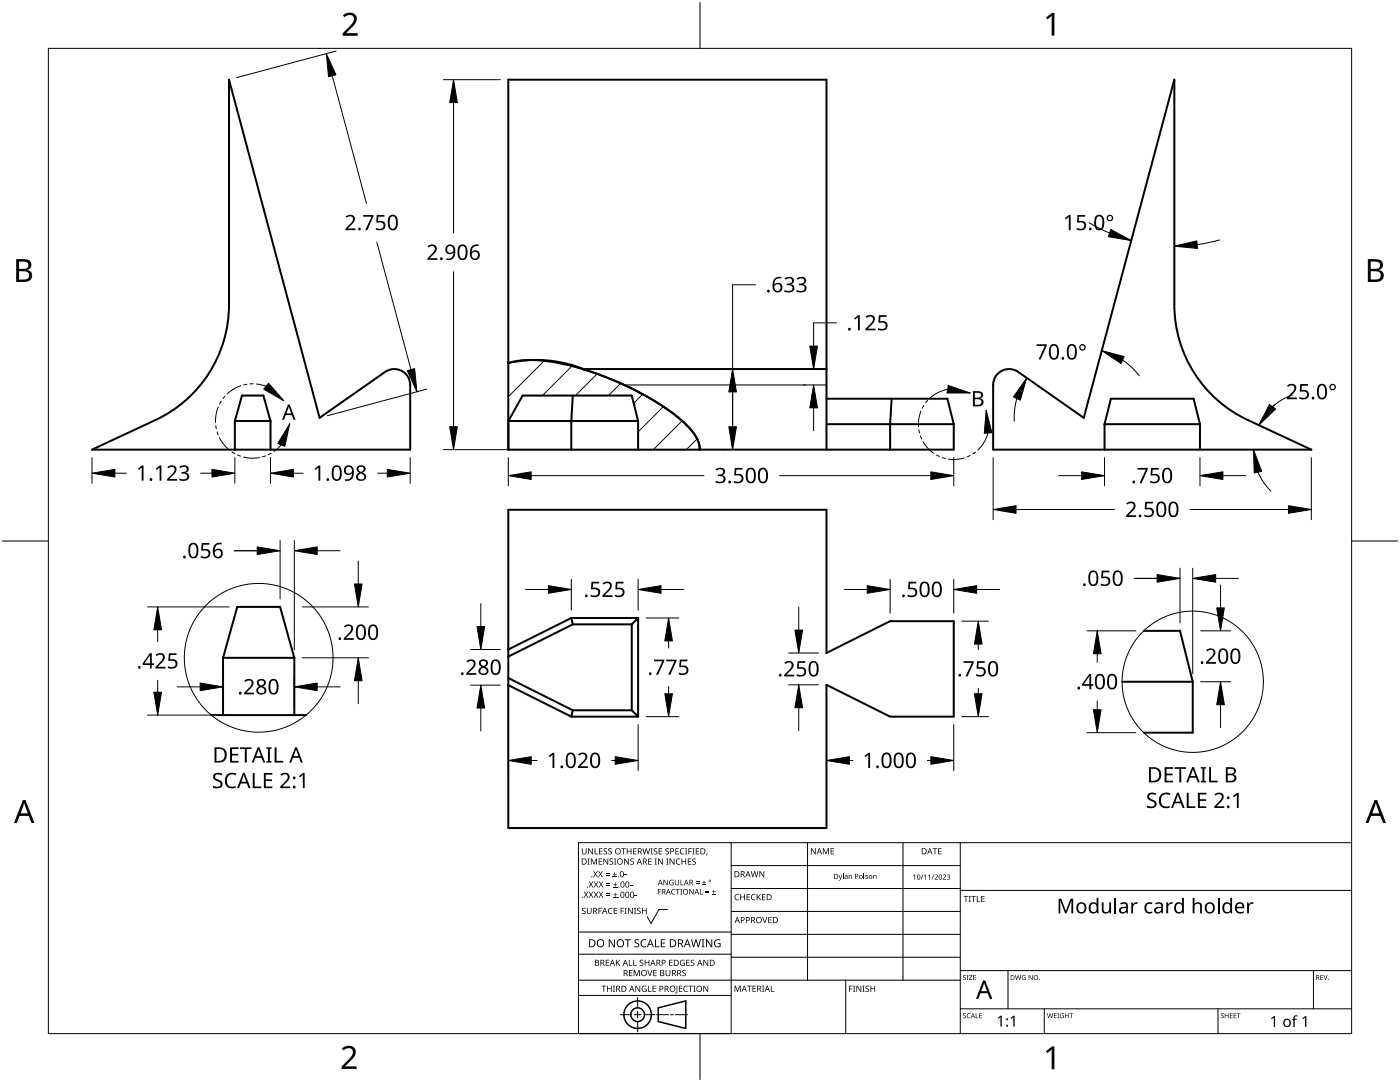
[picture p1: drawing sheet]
<svg xmlns="http://www.w3.org/2000/svg" width="279mm" height="216mm" viewBox="0 0 279 216" stroke-linecap="round" stroke-linejoin="round" font-family="sans-serif">
<path d="M101.6 72.4l-.2 .2M108.6 72l-7.2 7.2M114.1 73l-5.8 5.9M119.2 74.6l-4.4 4.3M123.9 76.5l-2.5 2.4M128.3 78.7l-1.8 1.8M101.5 85.7h-.1M132.4 81.1l-5 5.1M136.1 84l-5.7 5.7M139.1 87.6l-2.1 2.1" fill="none" stroke="#000" stroke-width=".2"/>
<path d="M101.4 72.4a23 23 0 0 1 11.9 .4 61.2 61.2 0 0 1 21.5 10 15.6 15.6 0 0 1 4.3 4.8l.4 1.1 .1 1" fill="none" stroke="#000" stroke-width=".4"/>
<g fill="none" stroke="#000" stroke-width=".4">
<path d="M45.7 15.9l18.1 67.5 13.1-9.2a3.2 3.2 0 0 1 5 2.6v12.9h-63.5l12.6-5.9a25.4 25.4 0 0 0 14.7-23zM234.4 15.9v44.9a25.4 25.4 0 0 0 14.6 23l12.7 5.9h-63.5v-12.9a3.2 3.2 0 0 1 5-2.6l13.1 9.2zM101.4 72.4a25.3 25.3 0 0 1 15.6 1.5M114.3 78.9l-.3 5.1v5.7M116.3 73.6h.1M116.3 73.6l.2 .1a61.4 61.4 0 0 1 18.7 9.5 10.7 10.7 0 0 1 4.4 5.9v.6M116.3 73.6h48.6M164.9 79.6h24.2l1.2 5M177.9 79.6l-.3 5v5.1M46.9 84h7.1M46.9 84l1.4-5.1h4.3l1.4 5.1M46.9 84v5.7"/>
<path d="M54 84v5.7M101.5 84h25.9M101.5 84v5.7M101.5 84l2.8-5.1h21.8l1.3 5.1M127.4 84v5.7M164.9 84.6h25.4M190.3 84.6v5.1h-88.9v-73.8h63.5v73.8M220.4 84.6l1.3-5h16.5l1.3 5M220.4 84.6h19.1M220.4 84.6v5.1M239.5 84.6v5.1M101.4 101.7h63.5v28.6l12.7-6.4h12.7v19.1h-12.7l-12.7-6.4v28.6h-63.5z"/>
<path d="M44.5 131.3v11.4M44.5 131.3l2.9-10.2h8.5l2.8 10.2M44.5 131.3h14.2M58.7 131.3v11.4M101.4 136.7l12.6 6.3M101.4 135.3l12.9 6.4M114 123.3h13.4M114 123.3l-12.6 6.3M114 123.3l.3 1.3M114.3 124.6h11.8M114.3 124.6l-12.9 6.4M126.1 124.6v17.1"/>
<path d="M127.4 123.3v19.7M127.4 123.3l-1.3 1.3M223.9 136h14.1M228.3 125.9h7.2l2.5 10.1M238 136v10.2h-9.7M42.2 142.7h18.9M114 143h13.4M114.3 141.7h11.8M114.3 141.7l-.3 1.3M126.1 141.7l1.3 1.3"/>
</g>
<path d="M124.6 76.8h40.3" fill="none" stroke="#000" stroke-width=".2"/>
<g fill="none" stroke="#000" stroke-width=".2">
<circle cx="51.6" cy="131.3" r="14.8"/>
<circle cx="238" cy="136" r="14.1"/>
</g>
<path d="M9.7 9.7h260v196.5h-260z" fill="none" stroke="#000" stroke-width=".2"/>
<path d="M139.7 .5v9.2M.5 108h9.2M269.7 108h9.2M139.7 206.2v9.2" fill="none" stroke="#000" stroke-width=".2"/>
<g fill="#000">
<path d="M68.4 3.1a1.64 1.64 0 0 1 2.8 .4 2.52 2.52 0 0 1-1.2 2.2l-.9 .9h2.3v.5h-3v-.4l1.2-1.2a1.95 1.95 0 0 0 .9-2.2 1.23 1.23 0 0 0-1.8 .1zM208.7 3.5l1.3-.9h.4v4.5h-.5v-4l-.9 .8zM68.2 209.2a1.64 1.64 0 0 1 2.8 .4 2.52 2.52 0 0 1-1.2 2.2l-.9 1h2.3v.5h-3v-.5l1.2-1.2a1.95 1.95 0 0 0 .9-2.1 1.23 1.23 0 0 0-1.8 .1zM208.7 209.8l1.3-1h.4v4.6h-.5v-4l-.9 .7z"/>
<path d="M3.2 51.7h1.3a1.28 1.28 0 0 1 1.7 1.3 1.04 1.04 0 0 1-.8 .9 1.23 1.23 0 0 1 1 1.5 1.23 1.23 0 0 1-1.6 .9h-1.6zM3.8 54.1v1.7h.9a.86 .86 0 0 0 1.1-.9 .86 .86 0 0 0-1.1-.8zM3.8 52.2v1.4h.8a.78 .78 0 0 0 1.1-.7 .78 .78 0 0 0-1.1-.7z"/>
<path d="M273 51.7h1.3a1.28 1.28 0 0 1 1.7 1.3 1.04 1.04 0 0 1-.9 .9 1.23 1.23 0 0 1 1 1.5 1.23 1.23 0 0 1-1.5 .9h-1.6zM273.6 54.1v1.7h.9a.86 .86 0 0 0 1.1-.9 .86 .86 0 0 0-1.2-.8zM273.6 52.2v1.4h.8a.78 .78 0 0 0 1-.7 .78 .78 0 0 0-1.1-.7z"/>
<path d="M4.6 159.6h.5l1.8 4.6h-.6l-.6-1.4h-1.8l-.5 1.4h-.6zM4.8 160.2l-.7 2.1h1.4z"/>
<path d="M274.3 159.6h.5l1.8 4.6h-.6l-.5-1.4h-1.8l-.6 1.4h-.6zM274.6 160.2l-.7 2.1h1.4z"/>
</g>
<g fill="none" stroke="#000" stroke-width=".2">
<path d="M145.9 168.1v38.1h-30.5v-38.1h154.3M145.9 172.7h45.7M145.9 177.3h45.7M161.2 168.1v27.5M180.2 168.1v27.5M191.6 168.1v38.1M191.6 177.7h78.1M115.4 198.6h30.5M115.4 195.6h76.2M115.4 190.4h30.5M115.4 186h30.5M127.3 199v2.1"/>
<path d="M133.2 181.5h-1.7l-1.6 2.8-.7-1.4M145.9 181.9h45.7M145.9 186.4h45.7M145.9 191h45.7M168.8 195.6v10.6M191.6 193.7h78.1M201.2 193.7v7.6M262.1 193.7v7.6M123.8 202.5h2.1M126.6 202.5h1.3M127.3 201.8v1.4M127.3 203.8v2.1"/>
<path d="M128.6 202.5h2.1M131 202.5h2.4M133.8 202.5h.6M134.8 202.5h2.4M191.6 201.3h78.1M208.4 201.3v4.9M243.1 201.3v4.9"/>
</g>
<g fill="#000">
<path d="M116.1 169.3h.2v.8a.32 .32 0 0 0 .3 .3 .32 .32 0 0 0 .3-.3v-.8h.2v.8a.47 .47 0 0 1-.5 .4 .47 .47 0 0 1-.5-.5zM116.5 177.9h.2l.3 .5 .3-.5h.1l-.4 .6 .4 .6h-.1l-.3-.5-.4 .5h-.1l.4-.6zM117.3 171.3h.4l-.1 .1v1l.1 .1h-.4l.1-.1v-1zM117.4 169.3h.2l.6 1v-1h.1v1.2h-.1l-.7-1v1h-.1zM117.5 177.9h.2l.3 .5 .3-.5h.1l-.4 .6 .4 .6h-.1l-.4-.5-.3 .5h-.1l.4-.6zM117.5 175.9h.2l.3 .5 .3-.5h.1l-.4 .6 .5 .6h-.2l-.3-.5-.4 .5h-.1l.4-.6zM117.9 171.3h.3l.3 1 .4-1h.2v1.2h-.1v-1l-.4 1h-.1l-.4-1v1h-.2zM118.7 169.3h.1v1h.6v.2h-.7zM118.4 173.8h.1l.3 .5 .3-.5h.2l-.4 .6 .4 .7h-.1l-.4-.6-.3 .6h-.1l.4-.7zM118.5 177.9h.2l.2 .5 .3-.5h.2l-.4 .6 .4 .6h-.1l-.4-.5-.3 .5h-.1l.4-.6zM118.5 175.9h.2l.3 .5 .3-.5h.1l-.4 .6 .4 .6h-.1l-.3-.5-.4 .5h-.1l.4-.6zM119.5 171.3h.7v.1h-.6v.4h.5v.2h-.5v.4h.6v.1h-.7z"/>
<path d="M119.6 169.3h.6v.1h-.5v.4h.5v.1h-.5v.4h.5v.2h-.6zM119.4 173.8h.1l.3 .5 .3-.5h.2l-.4 .6 .4 .7h-.1l-.4-.6-.3 .6h-.2l.5-.7zM119.5 177.9h.1l.3 .5 .3-.5h.2l-.4 .6 .4 .6h-.1l-.4-.5-.3 .5h-.1l.4-.6zM119.5 175.9h.2l.3 .5 .3-.5h.1l-.4 .6 .4 .6h-.1l-.4-.5-.3 .5h-.1l.4-.6zM120.9 174.6h.8v.1h-.8zM120.9 174.2h.8v.1h-.8zM121 178.7h.8v.1h-.8zM121 178.3h.8v.1h-.8zM121 176.6h.8v.1h-.8zM121 176.3h.8v.1h-.8zM120.5 169.4l.4-.1h.3l-.1 .1a.25 .25 0 0 0-.4-.1 .25 .25 0 0 0 0 .4 .4 .4 0 0 1 .5 .3 .4 .4 0 0 1-.3 .5 .4 .4 0 0 1-.5-.2h.2a.27 .27 0 0 0 .4-.1 .27 .27 0 0 0-.3-.3l-.2-.2zM120.4 171.3h.2l.6 1v-1h.2v1.2h-.2l-.6-1v1h-.2z"/>
<path d="M121.4 169.4l.5-.1h.2v.1a.25 .25 0 0 0-.4-.1 .25 .25 0 0 0 0 .4 .4 .4 0 0 1 .4 .3 .4 .4 0 0 1-.2 .5 .4 .4 0 0 1-.5-.2h.1a.27 .27 0 0 0 .5-.1 .27 .27 0 0 0-.4-.3l-.2-.2zM122.3 174.9h.8v.2h-.8zM122.4 179h.8v.1h-.8zM122.4 177h.8v.1h-.8zM121.7 171.4l.4-.1 .3 .1-.1 .1a.25 .25 0 0 0-.4-.1 .25 .25 0 0 0 0 .4 .4 .4 0 0 1 .5 .3 .4 .4 0 0 1-.3 .5 .4 .4 0 0 1-.5-.3l.2 .1a.27 .27 0 0 0 .4-.2 .27 .27 0 0 0-.3-.3l-.2-.2zM122.6 174h.1v.4h.4v.1h-.4v.4h-.1v-.4h-.3v-.1h.3zM122.7 178.1h.1v.4h.4v.1h-.4v.3h-.1v-.3h-.3v-.1h.3zM122.7 176.1h.2v.3h.3v.2h-.3v.3h-.2v-.3h-.3v-.2h.3zM122.5 171.3h.5l-.2 .1v1l.2 .1h-.5l.2-.1v-1zM124 169.3h.9v.1h-.4v1.1h-.1v-1.1h-.4zM124.7 174.5h.4v.2h-.4zM124.6 171.3h.1l.7 1v-1h.1v1.2h-.2l-.6-1v1h-.1z"/>
<path d="M125.7 176.6h.5v.1h-.5zM125.1 169.3h.1v.5h.7v-.5h.1v1.2h-.1v-.6h-.7v.6h-.1zM125.8 171.4l.5-.1 .2 .1v.1a.25 .25 0 0 0-.4-.1 .25 .25 0 0 0 0 .4 .4 .4 0 0 1 .4 .3 .4 .4 0 0 1-.2 .5 .4 .4 0 0 1-.5-.3l.1 .1a.27 .27 0 0 0 .5-.2 .27 .27 0 0 0-.4-.3l-.2-.2zM126.7 178.6h.4v.2h-.4zM126.4 169.3h.6v.1h-.5v.4h.5v.1h-.5v.4h.5v.2h-.6zM128.2 169.3h.2l.2 1 .3-1h.2l.2 1 .3-1h.1l-.3 1.2h-.1l-.3-1.1-.3 1.1h-.2zM129.4 171.3h.6v.1h-.5v.4h.5v.2h-.5v.4h.5v.1h-.6zM129.8 169.3h.5l-.2 .1v1l.2 .1h-.5l.2-.1v-1zM130.7 171.3h.4l-.1 .1v1l.1 .1h-.4l.1-.1v-1zM130.5 169.4l.4-.1h.3l-.1 .1a.25 .25 0 0 0-.4-.1 .25 .25 0 0 0 0 .4 .4 .4 0 0 1 .5 .3 .4 .4 0 0 1-.3 .5 .4 .4 0 0 1-.5-.2h.2a.27 .27 0 0 0 .4-.1 .27 .27 0 0 0-.3-.3l-.2-.2zM131.3 177.4h.6v.1h-.5v.4h.5v.1h-.5v.5h-.1zM131.4 169.3h.7v.1h-.5v.4h.5v.1h-.5v.4h.5v.2h-.7z"/>
<path d="M131.3 171.3h.2l.7 1-.1-1h.2v1.2h-.2l-.6-1v1h-.2zM132.4 175.6h.2l.6 .9v-.9h.1v1h-.2l-.6-.9v.9h-.1zM133 171.3h.4l-.1 .1v1l.1 .1h-.4l.1-.1v-1zM132.8 169.4l.4-.1h.3l-.1 .1a.25 .25 0 0 0-.3-.1 .25 .25 0 0 0 0 .4 .4 .4 0 0 1 .4 .3 .4 .4 0 0 1-.3 .5 .4 .4 0 0 1-.4-.2h.1a.27 .27 0 0 0 .5-.1 .27 .27 0 0 0-.4-.3l-.2-.2zM133.7 175.7l.5-.2 .2 .1v.1a.45 .45 0 0 0-.7 .4 .45 .45 0 0 0 .6 .4v-.3h-.2v-.1h.3v.5a.6 .6 0 0 1-.8-.1 .6 .6 0 0 1 .1-.8zM134.1 177.5l.4-.1h.3l-.1 .2a.44 .44 0 0 0-.6 .4 .44 .44 0 0 0 .6 .3 .52 .52 0 0 1-.7 0 .52 .52 0 0 1 .1-.8zM133.6 171.3h.2l.7 1v-1h.1v1.2h-.2l-.6-1v1h-.2zM134.9 177.4h.8v.1h-.4v1h-.1v-1h-.3zM135 171.5l.5-.2 .3 .1-.1 .1a.49 .49 0 0 0-.7 .4 .49 .49 0 0 0 .7 .5 .52 .52 0 0 1-.6 0 .52 .52 0 0 1-.2-.6zM134.8 169.3h.7v.1h-.6v.4h.5v.1h-.5v.4h.6v.2h-.7zM134.7 175.6h.1v.7a.28 .28 0 0 0 .3 .2 .28 .28 0 0 0 .3-.2v-.7h.1v.7a.42 .42 0 0 1-.4 .4 .42 .42 0 0 1-.4-.4zM135.8 175.6h.1v.9h.5v.1h-.6z"/>
<path d="M135.8 177.4h.3l-.1 .1v.9l.1 .1h-.3l.1-.1v-.9zM135.8 169.4l.5-.2 .3 .1-.1 .1a.49 .49 0 0 0-.7 .5 .49 .49 0 0 0 .8 .4 .52 .52 0 0 1-.7 .1 .52 .52 0 0 1-.2-.6zM136 171.3h.2v.5h.6v-.5h.1v1.2h-.1v-.5h-.6v.5h-.2zM136.7 169.3h.5l-.2 .1v1l.2 .1h-.5l.2-.1v-1zM137.4 169.3h.7v.1h-.6v.4h.5v.2h-.5v.5h-.1zM137.3 171.3h.6v.1h-.5v.4h.5v.2h-.5v.4h.5v.1h-.6zM137.6 177.4h.1l.6 .9v-.9h.1v1.1h-.1l-.6-.9v.9h-.1zM138.2 169.3h.4l-.1 .1v1l.1 .1h-.4l.1-.1v-1zM138.9 176.2h.7v.1h-.7zM138.9 175.9h.7v.1h-.7zM138.2 171.4l.4-.1 .3 .1-.1 .1a.25 .25 0 0 0-.4-.1 .25 .25 0 0 0 0 .4 .4 .4 0 0 1 .5 .3 .4 .4 0 0 1-.3 .5 .4 .4 0 0 1-.5-.3l.2 .1a.27 .27 0 0 0 .4-.2 .27 .27 0 0 0-.3-.3l-.2-.2zM138.9 169.3h.6v.1h-.5v.4h.5v.1h-.5v.4h.5v.2h-.6z"/>
<path d="M139.7 177.4h.1v1h.5v.1h-.6zM140.1 176.5h.8v.1h-.8zM140.4 175.7h.2v.3h.3v.2h-.3v.3h-.2v-.3h-.3v-.2h.3zM140.8 178h.7v.2h-.7zM140.8 177.7h.7v.1h-.7zM141 170.3h.2l-.3 .4zM142.1 178.4h.7v.1h-.7zM142.4 177.6h.1v.3h.3v.1h-.3v.3h-.1v-.3h-.3v-.1h.3zM146.8 178.6l.4-.2 .3 .1v.1a.49 .49 0 0 0-.7 .4 .49 .49 0 0 0 .7 .5 .52 .52 0 0 1-.7 0 .52 .52 0 0 1-.2-.6zM147.7 178.4h.2v.5h.6v-.5h.2v1.2h-.2v-.5h-.6v.5h-.2zM149 178.4h.7v.1h-.5v.4h.4v.2h-.4v.4h.5v.1h-.7zM150 178.6l.5-.2 .3 .1-.1 .1a.49 .49 0 0 0-.7 .4 .49 .49 0 0 0 .8 .5 .52 .52 0 0 1-.7 0 .52 .52 0 0 1-.2-.6z"/>
<path d="M149.8 173.8h.2l.2 1.1 .3-1.1h.2l.3 1.1 .2-1.1h.2l-.3 1.2h-.2l-.3-1-.3 1h-.1zM151 178.4h.2v.6l.5-.6h.2l-.5 .5 .5 .7h-.2l-.4-.6-.1 .6h-.2zM151.6 173.8h.1l.7 1v-1h.1v1.2h-.2l-.6-1v1h-.1zM152.1 178.4h.7v.1h-.6v.4h.5v.2h-.5v.4h.6v.1h-.7zM161.8 169.3h.2l.7 1v-1h.1v1.2h-.2l-.6-1v1h-.2zM164.2 169.3h.2l.4 .9 .4-.9h.2v1.2h-.1v-1.1l-.4 1.1h-.1l-.4-1.1v1.1h-.2zM165.8 169.3h.6v.1h-.5v.4h.5v.1h-.5v.4h.5v.2h-.6zM167.4 174.6h.1l.2 .7 .3-.7h.1l-.4 .9-.2 .2-.1-.1 .3-.2zM168.2 174.3h.1v1.1h-.1zM169.4 174.6l.1 .1a.29 .29 0 0 1 .3-.1 .29 .29 0 0 1 .2 .3v.5h-.1v-.5a.21 .21 0 0 0-.2-.2 .21 .21 0 0 0-.2 .3v.4h-.1zM172.4 174.3h.1v1.1h-.1zM172.7 174.7l.5-.1-.4 .1v.2a.28 .28 0 0 1 .4 .1 .28 .28 0 0 1-.1 .4 .28 .28 0 0 1-.4-.2l.1 .1a.18 .18 0 0 0 .3 0 .18 .18 0 0 0 0-.3 .18 .18 0 0 0-.3 0z"/>
<path d="M174.3 174.6l.1 .1a.29 .29 0 0 1 .3-.1 .29 .29 0 0 1 .2 .3v.5h-.1v-.5a.21 .21 0 0 0-.2-.2 .21 .21 0 0 0-.2 .3v.4h-.1zM182.2 174.7l.4-.2v1h-.1v-.9l-.2 .2zM184.1 174.5h.2l-.4 1h-.1zM184.4 174.7l.4-.2v1h-.1v-.9l-.2 .2zM185.2 174.7l.4-.2v1h-.1v-.9l-.2 .2zM186.3 174.5h.1l-.4 1h-.1zM186.1 169.3h.9v.1h-.3v1.1h-.2v-1.1h-.4zM186.5 174.6a.37 .37 0 0 1 .6 0 .37 .37 0 0 1-.2 .6l-.2 .2h.5v.1h-.7l.3-.4a.27 .27 0 0 0 .3-.3 .27 .27 0 0 0-.4-.2zM187.2 169.3h.7v.1h-.5v.4h.5v.1h-.5v.4h.5v.2h-.7zM188.2 174.6a.37 .37 0 0 1 .6 0 .37 .37 0 0 1-.3 .6l-.2 .2h.5v.1h-.7l.3-.4a.27 .27 0 0 0 .3-.3 .27 .27 0 0 0-.4-.2zM189 174.6a.32 .32 0 0 1 .5-.1 .32 .32 0 0 1-.1 .5 .32 .32 0 0 1 .2 .4 .32 .32 0 0 1-.5 .1l-.1-.1a.26 .26 0 0 0 .3 .1 .26 .26 0 0 0 .1-.4l-.3-.2a.23 .23 0 0 0 .3 0 .23 .23 0 0 0-.1-.4 .23 .23 0 0 0-.3 .2zM192.3 178.8h.9v.1h-.3v1.1h-.2v-1.1h-.4z"/>
<path d="M193.3 178.8h.5l-.2 .1v1l.2 .1h-.5l.2-.1v-1zM193.8 178.8h1v.1h-.4v1.1h-.2v-1.1h-.4zM194.9 178.8h.2v1.1h.5v.1h-.7zM195.8 178.8h.7v.1h-.5v.4h.5v.1h-.5v.5h.5v.1h-.7zM116.2 181.3l.4-.2 .3 .1-.1 .1a.25 .25 0 0 0-.4-.1 .25 .25 0 0 0 0 .4 .4 .4 0 0 1 .5 .3 .4 .4 0 0 1-.3 .5 .4 .4 0 0 1-.5-.2h.2a.27 .27 0 0 0 .4-.1 .27 .27 0 0 0-.3-.3l-.2-.2zM117.1 181.1h.2v.8a.32 .32 0 0 0 .3 .3 .32 .32 0 0 0 .3-.3v-.8h.2v.8a.47 .47 0 0 1-.5 .5 .47 .47 0 0 1-.5-.5zM119.4 181.1h.7v.2h-.5v.4h.5v.1h-.5v.6h-.2zM120 196.7h1v.1h-.4v1.1h-.2v-1.1h-.4zM120.9 191.5h.7v.1h-.6v.4h.5v.2h-.5v.4h.6v.1h-.7zM121.5 181.3l.4-.2 .4 .1-.1 .1a.49 .49 0 0 0-.7 .5 .49 .49 0 0 0 .7 .4 .52 .52 0 0 1-.6 .1 .52 .52 0 0 1-.3-.6zM121.1 196.7h.2v.5h.6v-.5h.2v1.2h-.2v-.6h-.6v.6h-.2zM121.5 187.4h.2l.9 1.3v-1.3h.1v1.6h-.2l-.8-1.3v1.3h-.2z"/>
<path d="M122.3 196.7h.4l-.1 .1v1l.1 .1h-.4l.2-.1v-1zM122.5 181.1h.7v.2h-.6v.4h.5v.1h-.5v.4h.6v.2h-.7zM122.9 191.5h.2v.6l.5-.6h.2l-.5 .5 .5 .7h-.2l-.4-.6-.1 .6h-.2zM123.9 181.1h.6v.2h-.5v.4h.5v.1h-.5v.6h-.1zM124.7 181.1h.4l-.2 .2v.9l.2 .2h-.4l.1-.2v-.9zM124.7 187.4h1.2v.2h-.5v1.4h-.2v-1.4h-.5zM125.5 191.5h.2v1.1h.5v.1h-.7zM125.5 193.6h.7v.1h-.5v.4h.5v.1h-.5v.4h.5v.2h-.7zM125.3 181.1h.2l.7 1.1-.1-1.1h.2v1.3h-.2l-.6-1v1h-.2zM126.4 191.5h.1v1.1h.6v.1h-.7zM126.5 181.1h.5l-.2 .2v.9l.2 .2h-.5l.2-.2v-.9zM126.5 193.6h.2l.4 1 .4-1h.2v1.2h-.2v-1.1l-.4 1.1h-.1l-.4-1.1v1.1h-.1z"/>
<path d="M126.7 187.6l.3-.2 .6 .1-.2 .1a.33 .33 0 0 0-.6 .2 .33 .33 0 0 0 .4 .4 .47 .47 0 0 1 .4 .6 .47 .47 0 0 1-.7 .2h-.3v-.2h.2a.35 .35 0 0 0 .6-.2 .35 .35 0 0 0-.5-.4l-.3-.2zM126.8 196.7h.2l.6 1v-1h.2v1.2h-.2l-.7-1 .1 1h-.2zM127.2 181.3l.4-.2 .3 .1-.1 .1a.25 .25 0 0 0-.4-.1 .25 .25 0 0 0 0 .4 .4 .4 0 0 1 .5 .3 .4 .4 0 0 1-.3 .5 .4 .4 0 0 1-.5-.2h.2a.27 .27 0 0 0 .4-.1 .27 .27 0 0 0-.3-.3l-.2-.2zM127.7 191.6l.4-.1 .3 .1-.1 .1a.25 .25 0 0 0-.3-.1 .25 .25 0 0 0 0 .4 .4 .4 0 0 1 .4 .3 .4 .4 0 0 1-.3 .5 .4 .4 0 0 1-.4-.3l.1 .1a.27 .27 0 0 0 .5-.2 .27 .27 0 0 0-.4-.3l-.2-.2zM128 187.6l.6-.2 .4 .1-.1 .2a.63 .63 0 0 0-.9 .5 .63 .63 0 0 0 1 .6v.2a.83 .83 0 0 1-1.1-.3 .83 .83 0 0 1 .1-1.1zM128.2 196.8l.6-.1 .2 .1v.1a.5 .5 0 0 0-.8 .4 .5 .5 0 0 0 .7 .5v-.4h-.3v-.1h.4v.6a.66 .66 0 0 1-.8-.2 .66 .66 0 0 1 0-.9zM128.1 181.1h.2v.6h.6v-.6h.2v1.3h-.2v-.6h-.6v.6h-.2zM129.2 193.6h.1l.4 1 .3-1h.2l-.4 1.2h-.2zM129.3 196.7h.2v1.1h.5v.1h-.7zM128.7 191.5h.1v.5h.6v-.5h.2v1.2h-.2v-.5h-.6v.5h-.1zM130.7 187.4h.2v1.4h.7v.2h-.9zM130.2 196.7h.7v.1h-.5v.4h.5v.1h-.5v.5h.5v.1h-.7z"/>
<path d="M130.4 193.6h.6v.1h-.5v.4h.5v.1h-.5v.4h.5v.2h-.6zM131.9 187.4h.9v.2h-.7v.5h.6v.2h-.6v.5h.7v.2h-.9zM132.8 193.6h.2v.7a.32 .32 0 0 0 .3 .4 .32 .32 0 0 0 .3-.4v-.7h.2v.7a.47 .47 0 0 1-.5 .5 .47 .47 0 0 1-.5-.5zM133.5 191.5h.7v.1h-.5v.4h.5v.2h-.5v.4h.5v.1h-.7zM135 196.7h.2v1.3l-.1 .2h-.3l-.1-.1 .3-.2zM135.5 196.7h.7v.1h-.5v.4h.4v.1h-.4v.5h.5v.1h-.7zM135.8 191.7l.5-.2 .4 .1-.1 .1a.5 .5 0 0 0-.8 .4 .5 .5 0 0 0 .7 .5v-.4h-.2v-.1h.4v.6a.66 .66 0 0 1-.9-.1 .66 .66 0 0 1 0-.9zM136.2 193.7l.4-.2 .3 .1-.1 .1a.25 .25 0 0 0-.4-.1 .25 .25 0 0 0 0 .4 .4 .4 0 0 1 .5 .3 .4 .4 0 0 1-.3 .5 .4 .4 0 0 1-.5-.2h.2a.27 .27 0 0 0 .5-.1 .27 .27 0 0 0-.4-.3l-.2-.2zM136.5 196.8l.5-.1 .3 .1-.1 .1a.49 .49 0 0 0-.7 .4 .49 .49 0 0 0 .8 .4 .52 .52 0 0 1-.7 .1 .52 .52 0 0 1-.2-.6zM137 191.5h.6v.1h-.5v.4h.5v.2h-.5v.4h.5v.1h-.6zM137.4 196.7h.9v.1h-.4v1.1h-.1v-1.1h-.4zM137.9 191.6l.4-.1 .3 .1-.1 .1a.25 .25 0 0 0-.4-.1 .25 .25 0 0 0 0 .4 .4 .4 0 0 1 .5 .3 .4 .4 0 0 1-.3 .5 .4 .4 0 0 1-.5-.3l.2 .1a.27 .27 0 0 0 .4-.2 .27 .27 0 0 0-.3-.3l-.2-.2z"/>
<path d="M138.4 196.7h.4l-.1 .1v1l.1 .1h-.4l.1-.1v-1zM137.9 187.4h.2l.3 1.4 .4-1.4h.2l.4 1.4 .3-1.4h.2l-.4 1.6h-.2l-.4-1.3-.4 1.3h-.2zM140 187.4h.6l-.2 .2v1.3l.2 .1h-.6l.2-.1v-1.3zM140.4 196.7h.1l.7 1v-1h.1v1.2h-.1l-.7-1v1h-.1zM140.4 191.5h.2l.6 1v-1h.1v1.2h-.1l-.7-1v1h-.1zM140.9 187.4h.2l.9 1.3v-1.3h.1v1.6h-.2l-.8-1.3v1.3h-.2zM142.7 187.6l.7-.2 .4 .1-.1 .2a.65 .65 0 0 0-1 .5 .65 .65 0 0 0 .9 .6v-.4h-.3v-.2h.5v.7a.86 .86 0 0 1-1.1-.1 .86 .86 0 0 1 0-1.2zM146.6 196.7h.2l.4 1 .4-1h.2v1.2h-.1v-1.1l-.4 1.1h-.2l-.4-1.1v1.1h-.1zM149.1 196.7h.9v.1h-.4v1.1h-.1v-1.1h-.4zM150.2 196.7h.7v.1h-.6v.4h.5v.1h-.5v.5h.6v.1h-.7zM152.1 183h.2l.3 1 .4-1h.1l-.4 1.2h-.1zM152.1 196.7h.4l-.1 .1v1l.1 .1h-.4l.1-.1v-1z"/>
<path d="M153.8 196.7h.2v1.1h.5v.1h-.7zM153.3 183h.7v.1h-.5v.4h.5v.1h-.5v.5h.5v.1h-.7zM169.5 196.7h.6v.1h-.5v.5h.5v.1h-.5v.5h-.1zM170.2 196.7h.5l-.2 .1v1l.2 .1h-.5l.2-.1v-1zM170.9 196.7h.2l.6 1v-1h.2v1.2h-.2l-.6-1v1h-.2zM172.1 196.7h.5l-.2 .1v1l.2 .1h-.5l.2-.1v-1zM172.8 196.8l.4-.1h.2v.2a.25 .25 0 0 0-.4-.1 .25 .25 0 0 0 0 .4 .4 .4 0 0 1 .5 .3 .4 .4 0 0 1-.3 .4 .4 .4 0 0 1-.5-.2l.2 .1a.27 .27 0 0 0 .4-.2 .27 .27 0 0 0-.3-.3l-.3-.2zM173.7 196.7h.2v.5h.6v-.5h.2v1.2h-.2v-.6h-.6v.6h-.2zM192.2 194.7l.4-.1h.2l-.1 .1a.24 .24 0 0 0-.3 0 .24 .24 0 0 0-.1 .3 .24 .24 0 0 0 .4 .1 .31 .31 0 0 1 0 .4 .31 .31 0 0 1-.5-.1 .24 .24 0 0 0 .3 .1 .24 .24 0 0 0 .1-.3l-.4-.3zM192.9 194.6h.4l-.1 .1v.7l.1 .1h-.4l.1-.1v-.7zM193.4 194.6h.6l-.5 .8h.6v.1h-.7l.5-.8h-.5zM194.2 194.6h.6v.1h-.4v.3h.4v.1h-.4v.3h.4v.1h-.6z"/>
<path d="M202.6 194.6h.1l.2 .8 .2-.8h.2l.2 .8 .2-.8h.1l-.2 .9h-.2l-.2-.8-.2 .8h-.2zM204 194.7l.4-.1h.3l-.1 .1a.4 .4 0 0 0-.6 .4 .4 .4 0 0 0 .6 .3v-.3l-.2-.1h.3v.5a.53 .53 0 0 1-.7-.1 .53 .53 0 0 1 0-.7zM205.3 194.6h.1l.6 .8v-.8h.1v.9h-.2l-.5-.8v.8h-.1zM211.3 179.3h.5l.9 2.4 .9-2.4h.6v3h-.4v-2.6l-.9 2.6h-.3l-1-2.6v2.6h-.3zM219.9 180.1h.3v1.4a.59 .59 0 0 0 .8 .5 .59 .59 0 0 0 .4-.8v-1.1h.3v2.2h-.3v-.3a.84 .84 0 0 1-.9 .3 .84 .84 0 0 1-.6-.8zM225.8 180.1h.3v.4l.4-.4 .5-.1v.4h-.5l-.3 .3-.1 1.6h-.3zM228.7 180.3l.4-.2 .5-.1 .4 .1-.1 .3a.8 .8 0 0 0-1.1 .7 .8 .8 0 0 0 1 .8h.2v.3a1.12 1.12 0 0 1-1.4-.3 1.12 1.12 0 0 1-.1-1.4zM232.8 180.1h.3v.4l.4-.4 .5-.1v.4h-.5l-.3 .3-.1 1.6h-.3zM238 179.2h.4v1.2a.84 .84 0 0 1 .9-.3 .84 .84 0 0 1 .6 .7v1.5h-.4v-1.4a.59 .59 0 0 0-.7-.6 .59 .59 0 0 0-.4 .8v1.2h-.4zM248.9 180.1h.3v.4l.4-.4 .6-.1-.1 .4h-.5l-.3 .3-.1 1.6h-.3zM263.5 194.6h.6v.1h-.5v.3h.4v.1h-.4v.3h.5v.1h-.6zM264.1 194.6h.2l.2 .8 .3-.8h.2l-.4 .9h-.1z"/>
<path d="M192.2 202.3l.4-.1h.2l-.1 .1a.24 .24 0 0 0-.3 0 .24 .24 0 0 0-.1 .3 .24 .24 0 0 0 .4 .1 .31 .31 0 0 1 0 .5 .31 .31 0 0 1-.5-.2 .24 .24 0 0 0 .3 .1 .24 .24 0 0 0 .1-.3l-.4-.2zM193.1 202.3l.3-.1h.3l-.1 .1a.39 .39 0 0 0-.5 .4 .39 .39 0 0 0 .5 .3 .46 .46 0 0 1-.6 0 .46 .46 0 0 1 .1-.7zM194.7 202.2h.1v.8h.5v.2h-.6zM195.4 202.2h.6v.1h-.4v.3h.4v.1h-.4v.4h.4v.1h-.6zM199.1 203.1l.6-.4h.2v2.1h-.2v-1.9l-.5 .4zM201.7 203.1l.6-.4h.2v2.1h-.3v-1.9l-.4 .4zM209 202.2h.1l.2 .8 .2-.8h.1l.3 .8 .2-.8h.1l-.3 1h-.1l-.2-.9-.3 .9h-.1zM210.3 202.2h.6v.1h-.4v.3h.3v.1h-.3v.4h.4v.1h-.6zM211 202.2h.4l-.2 .1v.8l.2 .1h-.4l.1-.1v-.8zM211.6 202.3l.7-.1-.1 .1a.4 .4 0 0 0-.6 .4 .4 .4 0 0 0 .6 .3v-.2l-.2-.2h.3v.5a.53 .53 0 0 1-.7-.1 .53 .53 0 0 1 0-.7zM212.5 202.2h.2v.4h.5v-.4h.1v1h-.1v-.5h-.5v.5h-.2zM213.4 202.2h.8v.1h-.3v.9h-.2v-.9h-.3z"/>
<path d="M243.7 202.3l.3-.1h.2v.1a.24 .24 0 0 0-.3 0 .24 .24 0 0 0-.1 .3 .24 .24 0 0 0 .3 .1 .31 .31 0 0 1 0 .5 .31 .31 0 0 1-.5-.2 .24 .24 0 0 0 .4 .1 .24 .24 0 0 0 0-.3l-.3-.2zM244.4 202.2h.2v.4h.5v-.4h.1v1h-.1v-.5h-.5v.5h-.2zM245.4 202.2h.6v.1h-.4v.3h.4v.1h-.4v.4h.4v.1h-.6zM246.2 202.2h.5v.1h-.4v.3h.4v.1h-.4v.4h.4v.1h-.5zM246.8 202.2h.8v.1h-.3v.9h-.2v-.9h-.3zM253.7 203.2l.6-.5h.2v2.2h-.3v-1.9l-.4 .4zM258.2 202.7l.3-.1h.5l-.1 .3-.4-.1-.1 .2v.3h.4v.2h-.4v1.4h-.3v-1.4h-.3l.3-.2zM259.9 203.2l.6-.5h.2v2.2h-.2v-1.9l-.5 .4z"/>
<path d="M116.1 171.3h.4a.61 .61 0 0 1 .6 .6 .61 .61 0 0 1-.6 .6h-.4zM116.3 171.4v1h.1a.48 .48 0 0 0 .5-.5 .48 .48 0 0 0-.4-.5z"/>
<path d="M122.7 169.9a.61 .61 0 0 1 1.2 0 .61 .61 0 0 1-1.2 0zM122.9 169.9a.45 .45 0 0 0 .9 0 .45 .45 0 0 0-.9 0z"/>
<path d="M123.1 171.9a.61 .61 0 0 1 1.2 0 .61 .61 0 0 1-1.2 0zM123.3 171.9a.45 .45 0 0 0 .9 0 .45 .45 0 0 0-.9 0z"/>
<path d="M123.9 173.9a.5 .5 0 0 1 .6 .1 .5 .5 0 0 1 0 .7 .44 .44 0 0 1-.6 .3 .44 .44 0 0 1-.2-.6zM123.9 174a.48 .48 0 0 0-.1 .6 .48 .48 0 0 0 .5 .3v-.8l-.1-.1z"/>
<path d="M124 178a.5 .5 0 0 1 .6 .1 .5 .5 0 0 1 0 .6 .44 .44 0 0 1-.6 .4 .44 .44 0 0 1-.2-.6zM124.1 178.1a.48 .48 0 0 0-.2 .6 .48 .48 0 0 0 .5 .3v-.8l-.1-.2z"/>
<path d="M124 176a.5 .5 0 0 1 .6 .1 .5 .5 0 0 1 0 .6 .44 .44 0 0 1-.6 .4 .44 .44 0 0 1-.2-.7zM124.1 176.1a.48 .48 0 0 0-.2 .5 .48 .48 0 0 0 .5 .3v-.7l-.1-.2z"/>
<path d="M124.9 178a.5 .5 0 0 1 .7 .1 .5 .5 0 0 1 0 .6 .44 .44 0 0 1-.6 .4 .44 .44 0 0 1-.2-.6zM125 178.1a.48 .48 0 0 0-.1 .6 .48 .48 0 0 0 .4 .3l.1-.8-.2-.2z"/>
<path d="M124.9 176a.5 .5 0 0 1 .7 .1 .5 .5 0 0 1 0 .6 .44 .44 0 0 1-.6 .4 .44 .44 0 0 1-.2-.7zM125 176.1a.48 .48 0 0 0-.1 .5 .48 .48 0 0 0 .5 .3v-.7l-.1-.2z"/>
<path d="M125.9 178a.5 .5 0 0 1 .6 .1 .5 .5 0 0 1 0 .6 .44 .44 0 0 1-.5 .4 .44 .44 0 0 1-.2-.6zM126 178.1a.48 .48 0 0 0-.2 .6 .48 .48 0 0 0 .5 .3l.1-.8-.2-.2z"/>
<path d="M127.3 169.3h.3a.35 .35 0 0 1 .5 .2 .35 .35 0 0 1-.3 .4l.4 .6h-.2l-.3-.5h-.3v.5h-.1zM127.4 169.4v.4h.2a.23 .23 0 0 0 .3-.2 .23 .23 0 0 0-.3-.2z"/>
<path d="M127.5 171.3h.2l.4 1.2h-.1l-.2-.4h-.4l-.2 .4h-.1zM127.6 171.5l-.2 .5h.4z"/>
<path d="M128.3 171.3h.3a.35 .35 0 0 1 .5 .2 .35 .35 0 0 1-.3 .5l.4 .5h-.2l-.3-.5h-.2v.5h-.2zM128.5 171.4v.5h.1a.23 .23 0 0 0 .3-.2 .23 .23 0 0 0-.3-.3z"/>
<path d="M131.7 175.5h.1l.5 1.1h-.2l-.1-.3h-.4l-.2 .3h-.1zM131.8 175.7l-.2 .5h.3z"/>
<path d="M132.1 177.4h.3a.31 .31 0 0 1 .4 .2 .31 .31 0 0 1-.2 .4l.3 .5h-.2l-.3-.5h-.2v.5h-.1zM132.2 177.5v.4h.2a.21 .21 0 0 0 .2-.2 .21 .21 0 0 0-.2-.2z"/>
<path d="M133.3 177.4h.1l.5 1.1h-.2l-.1-.4h-.4l-.2 .4h-.1zM133.4 177.5l-.2 .5h.4z"/>
<path d="M133.8 169.3h.3a.41 .41 0 0 1 .4 .5 .41 .41 0 0 1-.6 .2v.5h-.1zM133.9 169.4v.5a.29 .29 0 0 0 .5-.3 .29 .29 0 0 0-.5-.2z"/>
<path d="M136.9 175.5h.1l.4 1.1h-.1l-.1-.3h-.5l-.1 .3h-.1zM137 175.7l-.2 .5h.3z"/>
<path d="M136.2 177.9a.55 .55 0 0 1 1.1 0 .55 .55 0 0 1-1.1 0zM136.4 177.9a.45 .45 0 0 0 .9 0 .45 .45 0 0 0-.9 0z"/>
<path d="M137.6 175.6h.3a.31 .31 0 0 1 .4 .2 .31 .31 0 0 1-.2 .4l.3 .4h-.2l-.3-.4h-.2v.4h-.1zM137.7 175.7v.4h.2a.21 .21 0 0 0 .2-.2 .21 .21 0 0 0-.2-.2z"/>
<path d="M139 177.4h.1l.4 1.1h-.1l-.1-.4h-.5l-.1 .4h-.1zM139.1 177.5l-.2 .5h.3z"/>
<path d="M139.8 169.3h.4a.61 .61 0 0 1 .6 .6 .61 .61 0 0 1-.7 .6h-.3zM140 169.4v.9h.1a.48 .48 0 0 0 .5-.4 .48 .48 0 0 0-.4-.5z"/>
<path d="M141.4 175.8a.25 .25 0 0 1 .5 0 .25 .25 0 0 1-.5 0zM141.5 175.8a.15 .15 0 0 0 .3 0 .15 .15 0 0 0-.3 0z"/>
<path d="M146.6 173.8h.4a.61 .61 0 0 1 .6 .6 .61 .61 0 0 1-.7 .6h-.3zM146.7 174v.9h.2a.48 .48 0 0 0 .5-.5 .48 .48 0 0 0-.5-.4z"/>
<path d="M147.8 173.8h.4a.35 .35 0 0 1 .4 .3 .35 .35 0 0 1-.2 .4l.3 .5h-.2l-.3-.5h-.2v.5h-.2zM148 174v.4h.2a.23 .23 0 0 0 .3-.2 .23 .23 0 0 0-.3-.2z"/>
<path d="M149.2 173.8h.1l.5 1.2h-.1l-.2-.3h-.5l-.1 .3h-.2zM149.3 174l-.2 .5h.4z"/>
<path d="M153 178.4h.4a.61 .61 0 0 1 .6 .6 .61 .61 0 0 1-.6 .6h-.4zM153.2 178.5v1h.1a.48 .48 0 0 0 .5-.5 .48 .48 0 0 0-.4-.5z"/>
<path d="M163.4 169.2h.2l.5 1.3h-.2l-.2-.4h-.4l-.2 .4h-.1zM163.5 169.4l-.2 .6h.4z"/>
<path d="M166.5 174.4h.3a.51 .51 0 0 1 .5 .5 .51 .51 0 0 1-.6 .5h-.2zM166.6 174.5v.8l.3-.1 .2-.2v-.3z"/>
<path d="M168.6 174.7h.5v.7l-.1-.1a.26 .26 0 0 1-.3 .1 .26 .26 0 0 1-.2-.3 .26 .26 0 0 1 .4-.2h.1v-.2zM168.7 175.1a.16 .16 0 0 0 .1 .2 .16 .16 0 0 0 .2-.1 .16 .16 0 0 0-.1-.2z"/>
<path d="M170.7 174.4h.2a.34 .34 0 0 1 .4 .4 .34 .34 0 0 1-.5 .2v.4h-.1zM170.8 174.5v.4a.25 .25 0 0 0 .4-.2 .25 .25 0 0 0-.4-.2z"/>
<path d="M171.4 175a.4 .4 0 0 1 .8 0 .4 .4 0 0 1-.8 0zM171.6 175a.27 .27 0 0 0 .5 0 .27 .27 0 0 0-.5 0z"/>
<path d="M173.3 175a.4 .4 0 0 1 .8 0 .4 .4 0 0 1-.8 0zM173.5 175a.27 .27 0 0 0 .5 0 .27 .27 0 0 0-.5 0z"/>
<path d="M183.1 174.6h.4l.2 .5a.38 .38 0 0 1-.5 .4 .38 .38 0 0 1-.2-.6zM183.2 174.6v.1a.39 .39 0 0 0-.1 .4 .39 .39 0 0 0 .4 .3 .4 .4 0 0 0 .1-.5 .4 .4 0 0 0-.4-.3z"/>
<path d="M184 169.3h.3a.61 .61 0 0 1 .6 .6 .61 .61 0 0 1-.6 .6h-.3zM184.1 169.4v.9h.2a.48 .48 0 0 0 .5-.4 .48 .48 0 0 0-.5-.5z"/>
<path d="M185.5 169.2h.1l.5 1.3h-.1l-.2-.4h-.5l-.1 .4h-.2zM185.6 169.4l-.2 .6h.4z"/>
<path d="M187.5 174.6h.4l.1 .5a.38 .38 0 0 1-.4 .4 .38 .38 0 0 1-.3-.6zM187.5 174.6v.1a.39 .39 0 0 0-.1 .4 .39 .39 0 0 0 .4 .3 .4 .4 0 0 0 .2-.5 .4 .4 0 0 0-.5-.3z"/>
<path d="M118.4 181.1h.3a.35 .35 0 0 1 .4 .3 .35 .35 0 0 1-.2 .4l.3 .6h-.1l-.3-.5h-.3v.5h-.1zM118.5 181.3v.4h.2a.23 .23 0 0 0 .3-.2 .23 .23 0 0 0-.3-.2z"/>
<path d="M118.7 191.5h.4a.31 .31 0 0 1 .4 .2 .31 .31 0 0 1-.2 .4 .33 .33 0 0 1 .3 .4 .33 .33 0 0 1-.4 .2h-.5zM118.9 192.2v.4h.2a.23 .23 0 0 0 .3-.2 .23 .23 0 0 0-.3-.2zM118.9 191.6v.4h.2a.21 .21 0 0 0 .3-.2 .21 .21 0 0 0-.3-.2z"/>
<path d="M117.6 187.4h.5a.79 .79 0 0 1 .7 .8 .79 .79 0 0 1-.8 .8h-.4zM117.8 187.6v1.2h.2a.62 .62 0 0 0 .6-.6 .62 .62 0 0 0-.6-.6z"/>
<path d="M119.8 191.5h.4a.35 .35 0 0 1 .4 .3 .35 .35 0 0 1-.2 .4l.3 .5h-.2l-.3-.5h-.2v.5h-.2zM120 191.6v.5h.2a.23 .23 0 0 0 .3-.2 .23 .23 0 0 0-.3-.3z"/>
<path d="M119.3 187.6a.77 .77 0 0 1 1.1 .1 .77 .77 0 0 1-.2 1.1 .77 .77 0 0 1-1-.2l-.1-.6zM119.5 187.7a.63 .63 0 0 0-.2 .8 .63 .63 0 0 0 .8 .3 .63 .63 0 0 0 .2-.9 .63 .63 0 0 0-.8-.2z"/>
<path d="M120.6 181.1h.2l.4 1.3h-.1l-.2-.4h-.4l-.2 .4h-.1zM120.7 181.3l-.2 .6h.4z"/>
<path d="M122.1 191.5h.2l.5 1.2h-.2l-.1-.3h-.5l-.2 .3h-.1zM122.2 191.7l-.2 .5h.4z"/>
<path d="M123 196.7h.3a.35 .35 0 0 1 .4 .2 .35 .35 0 0 1-.2 .5l.3 .5h-.1l-.3-.5h-.3v.5h-.1zM123.1 196.8v.5h.2a.23 .23 0 0 0 .3-.3 .23 .23 0 0 0-.3-.2z"/>
<path d="M123.3 187.6a.77 .77 0 0 1 1.1 .1 .77 .77 0 0 1-.2 1.1 .77 .77 0 0 1-1.1-.2v-.6zM123.5 187.7a.63 .63 0 0 0-.2 .8 .63 .63 0 0 0 .8 .3 .63 .63 0 0 0 .2-.9 .63 .63 0 0 0-.8-.2z"/>
<path d="M124.5 193.6h.3a.35 .35 0 0 1 .4 .2 .35 .35 0 0 1-.2 .4l.3 .6h-.1l-.3-.5h-.3v.5h-.1zM124.6 193.7v.4h.2a.23 .23 0 0 0 .3-.2 .23 .23 0 0 0-.3-.2z"/>
<path d="M124 196.7h.4a.61 .61 0 0 1 .6 .6 .61 .61 0 0 1-.6 .6h-.4zM124.2 196.8v1h.2a.48 .48 0 0 0 .5-.5 .48 .48 0 0 0-.5-.5z"/>
<path d="M124.7 191.5h.2l.4 1.2h-.1l-.2-.3h-.4l-.2 .3h-.1zM124.8 191.7l-.2 .5h.4z"/>
<path d="M126 196.7h.2l.4 1.2h-.1l-.2-.4h-.4l-.2 .4h-.1zM126.1 196.8l-.2 .6h.4z"/>
<path d="M127.9 194.2a.61 .61 0 0 1 1.2 0 .61 .61 0 0 1-1.2 0zM128.1 194.2a.45 .45 0 0 0 .9 0 .45 .45 0 0 0-.9 0z"/>
<path d="M129.7 187.4h.2l.6 1.6h-.2l-.2-.5h-.6l-.2 .5h-.2zM129.8 187.6l-.3 .7h.5z"/>
<path d="M130.2 191.5h.2l.4 1.2h-.1l-.2-.3h-.4l-.2 .3h-.1zM130.3 191.7l-.2 .5h.4z"/>
<path d="M131 191.5h.3a.35 .35 0 0 1 .5 .3 .35 .35 0 0 1-.3 .4l.4 .5h-.2l-.3-.5h-.2v.5h-.2zM131.2 191.6v.5h.1a.23 .23 0 0 0 .3-.2 .23 .23 0 0 0-.3-.3z"/>
<path d="M131.8 193.6h.3a.31 .31 0 0 1 .4 .1 .31 .31 0 0 1-.2 .4 .33 .33 0 0 1 .3 .4 .33 .33 0 0 1-.4 .3h-.4zM131.9 194.2v.4h.3a.23 .23 0 0 0 .2-.2 .23 .23 0 0 0-.3-.2zM131.9 193.7v.4h.2a.21 .21 0 0 0 .3-.2 .21 .21 0 0 0-.3-.2z"/>
<path d="M131.6 196.7h.3a.41 .41 0 0 1 .5 .5 .41 .41 0 0 1-.6 .2v.5h-.2zM131.8 196.8v.5a.29 .29 0 0 0 .4-.2 .29 .29 0 0 0-.4-.3z"/>
<path d="M132.6 196.7h.4a.35 .35 0 0 1 .4 .2 .35 .35 0 0 1-.2 .5l.3 .5h-.2l-.3-.5h-.2v.5h-.2zM132.8 196.8v.5h.2a.23 .23 0 0 0 .3-.3 .23 .23 0 0 0-.3-.2z"/>
<path d="M132.1 191.5h.3a.41 .41 0 0 1 .4 .5 .41 .41 0 0 1-.6 .3v.4h-.1zM132.2 191.6v.5a.29 .29 0 0 0 .5-.2 .29 .29 0 0 0-.5-.3z"/>
<path d="M134.1 193.6h.3a.35 .35 0 0 1 .5 .2 .35 .35 0 0 1-.3 .4l.4 .6h-.2l-.3-.5h-.2v.5h-.2zM134.3 193.7v.4h.1a.23 .23 0 0 0 .3-.2 .23 .23 0 0 0-.3-.2z"/>
<path d="M133.6 197.3a.61 .61 0 0 1 1.2 0 .61 .61 0 0 1-1.2 0zM133.8 197.3a.45 .45 0 0 0 .9 0 .45 .45 0 0 0-.9 0z"/>
<path d="M133.7 187.4h.5a.79 .79 0 0 1 .7 .8 .79 .79 0 0 1-.8 .8h-.4zM133.9 187.6v1.2h.2a.62 .62 0 0 0 .6-.6 .62 .62 0 0 0-.6-.6z"/>
<path d="M135.2 193.6h.3a.35 .35 0 0 1 .4 .2 .35 .35 0 0 1-.2 .4l.3 .6h-.2l-.2-.5h-.3v.5h-.1zM135.3 193.7v.4h.2a.23 .23 0 0 0 .3-.2 .23 .23 0 0 0-.3-.2z"/>
<path d="M134.5 191.5h.4a.61 .61 0 0 1 .6 .6 .61 .61 0 0 1-.7 .6h-.3zM134.6 191.6v1h.2a.48 .48 0 0 0 .5-.5 .48 .48 0 0 0-.5-.5z"/>
<path d="M135.3 187.4h.4a.45 .45 0 0 1 .6 .3 .45 .45 0 0 1-.3 .6l.4 .7h-.2l-.4-.6h-.3v.6h-.2zM135.5 187.6v.6h.2a.3 .3 0 0 0 .4-.3 .3 .3 0 0 0-.4-.3z"/>
<path d="M137.1 187.4h.2l.6 1.6h-.2l-.2-.5h-.7l-.1 .5h-.2zM137.2 187.6l-.3 .7h.5z"/>
<path d="M139.6 191.5h.1l.5 1.2h-.2l-.1-.3h-.5l-.1 .3h-.2zM139.7 191.7l-.2 .5h.4z"/>
<path d="M138.9 197.3a.61 .61 0 0 1 1.2 0 .61 .61 0 0 1-1.2 0zM139.1 197.3a.45 .45 0 0 0 .9 0 .45 .45 0 0 0-.9 0z"/>
<path d="M141.7 191.5h.3a.61 .61 0 0 1 .6 .6 .61 .61 0 0 1-.6 .6h-.3zM141.8 191.6v1h.2a.48 .48 0 0 0 .5-.5 .48 .48 0 0 0-.5-.5z"/>
<path d="M147.1 183h.1l.5 1.2h-.2l-.1-.4h-.5l-.2 .4h-.1zM147.1 183.1l-.2 .6h.4z"/>
<path d="M147.8 183h.4a.41 .41 0 0 1 .4 .5 .41 .41 0 0 1-.6 .2v.5h-.2zM148 183.1v.5a.29 .29 0 0 0 .5-.2 .29 .29 0 0 0-.5-.3z"/>
<path d="M148.5 196.7h.1l.5 1.2h-.2l-.1-.4h-.5l-.2 .4h-.1zM148.5 196.8l-.2 .6h.4z"/>
<path d="M148.9 183h.3a.41 .41 0 0 1 .4 .5 .41 .41 0 0 1-.6 .2v.5h-.1zM149 183.1v.5a.29 .29 0 0 0 .5-.2 .29 .29 0 0 0-.5-.3z"/>
<path d="M149.9 183h.3a.35 .35 0 0 1 .5 .2 .35 .35 0 0 1-.3 .5l.4 .5h-.2l-.3-.5h-.2v.5h-.2zM150.1 183.1v.5h.1a.23 .23 0 0 0 .3-.3 .23 .23 0 0 0-.3-.2z"/>
<path d="M151.1 196.7h.4a.35 .35 0 0 1 .4 .2 .35 .35 0 0 1-.2 .5l.3 .5h-.2l-.3-.5h-.2v.5h-.2zM151.3 196.8v.5h.2a.23 .23 0 0 0 .2-.3 .23 .23 0 0 0-.2-.2z"/>
<path d="M150.8 183.6a.61 .61 0 0 1 1.2 0 .61 .61 0 0 1-1.2 0zM151.1 183.6a.45 .45 0 0 0 .9 0 .45 .45 0 0 0-.9 0z"/>
<path d="M153.1 196.7h.1l.5 1.2h-.2l-.1-.4h-.5l-.2 .4h-.1zM153.1 196.8l-.2 .6h.4z"/>
<path d="M154.3 183h.3a.61 .61 0 0 1 .6 .6 .61 .61 0 0 1-.6 .6h-.3zM154.4 183.1v1h.2a.48 .48 0 0 0 .5-.5 .48 .48 0 0 0-.5-.5z"/>
<path d="M196.2 195.7h.4l1.4 3.6h-.4l-.5-1.1h-1.4l-.5 1.1h-.4zM196.4 196.1l-.6 1.7h1.2z"/>
<path d="M201.7 194.6h.3a.49 .49 0 0 1 .5 .5 .49 .49 0 0 1-.5 .4h-.3zM201.8 194.7v.7h.4l.1-.2v-.3z"/>
<path d="M206.2 195.1a.5 .5 0 0 1 1 0 .5 .5 0 0 1-1 0zM206.4 195.1a.36 .36 0 0 0 .7 0 .36 .36 0 0 0-.7 0z"/>
<path d="M215.1 180.3a1.08 1.08 0 0 1 1.5 .1 1.08 1.08 0 0 1-.1 1.6 1.08 1.08 0 0 1-1.6-.2 1.47 1.47 0 0 1 .2-1.5zM215.4 180.4a.85 .85 0 0 0-.2 1 .85 .85 0 0 0 .9 .5 .82 .82 0 0 0 .4-1 .82 .82 0 0 0-1.1-.5z"/>
<path d="M217.6 180.2l.7-.2 .6 .3-.1-1.1h.4v3.1h-.3v-.3a.96 .96 0 0 1-1.3 .1 .96 .96 0 0 1-.3-1.2zM217.9 180.4a.85 .85 0 0 0-.3 1 .85 .85 0 0 0 .9 .6 1.01 1.01 0 0 0-.1-1.7z"/>
<path d="M223.6 180.2a.9 .9 0 0 1 .9-.2 .9 .9 0 0 1 .6 .8v1.5h-.3v-.4a.71 .71 0 0 1-1.1 .3 .71 .71 0 0 1 0-1.1l1-.2a.51 .51 0 0 0-.1-.5 .51 .51 0 0 0-.6 0l-.3 .1zM223.8 181.4a.47 .47 0 0 0 .2 .7 .47 .47 0 0 0 .6-.3l.1-.6z"/>
<path d="M230.6 180.2a.9 .9 0 0 1 .9-.2 .9 .9 0 0 1 .6 .8v1.5h-.3v-.4a.71 .71 0 0 1-1.2 .3 .71 .71 0 0 1 .1-1.1l1-.2a.51 .51 0 0 0-.1-.5 .51 .51 0 0 0-.6 0l-.3 .1zM230.8 181.4a.47 .47 0 0 0 .2 .7 .47 .47 0 0 0 .6-.3l.1-.6z"/>
<path d="M234.7 180.2l.6-.2 .6 .3v-1.1h.4v3.1h-.3l-.1-.3a.96 .96 0 0 1-1.2 .1 .96 .96 0 0 1-.4-1.2zM234.9 180.4a.85 .85 0 0 0-.2 1 .85 .85 0 0 0 .9 .6 1.01 1.01 0 0 0-.2-1.7z"/>
<path d="M240.7 180.3a1.08 1.08 0 0 1 1.6 .1 1.08 1.08 0 0 1-.2 1.6 1.08 1.08 0 0 1-1.5-.2 1.47 1.47 0 0 1 .1-1.5zM241 180.4a.85 .85 0 0 0-.2 1 .85 .85 0 0 0 .9 .5 .82 .82 0 0 0 .4-1 .82 .82 0 0 0-1.1-.5z"/>
<path d="M244.3 180.2l.7-.2 .6 .3-.1-1.1h.4v3.1h-.3l-.1-.3a.96 .96 0 0 1-1.2 .1 .96 .96 0 0 1-.3-1.2zM244.6 180.4a.85 .85 0 0 0-.3 1 .85 .85 0 0 0 .9 .6 1.01 1.01 0 0 0-.1-1.7z"/>
<path d="M246.7 180.3a.94 .94 0 0 1 1.2-.2 .94 .94 0 0 1 .4 1.1h-1.5a.83 .83 0 0 0 .5 .8 .83 .83 0 0 0 .9-.2v.4a1.19 1.19 0 0 1-1.5-.3 1.19 1.19 0 0 1 0-1.6zM247 180.5l-.2 .4h1.2a.54 .54 0 0 0-.3-.5 .54 .54 0 0 0-.7 .1z"/>
<path d="M262.7 194.6h.2a.28 .28 0 0 1 .4 .1 .28 .28 0 0 1-.2 .4l.3 .4h-.2l-.2-.4h-.2v.4h-.1zM262.8 194.7v.3h.1a.19 .19 0 0 0 .3-.2 .19 .19 0 0 0-.3-.1z"/>
<path d="M194.1 202.2l.5 1-.3-.3h-.3l-.3 .3zM194.2 202.3l-.2 .4h.3z"/>
<path d="M256.3 203.5a.81 .81 0 0 1 1.2 .1 .81 .81 0 0 1-.2 1.1 .81 .81 0 0 1-1.1-.2l-.1-.6zM256.6 203.6a.6 .6 0 0 0-.2 .8 .6 .6 0 0 0 .8 .2l.1-.2a.56 .56 0 0 0 0-.7 .56 .56 0 0 0-.7-.1z"/>
<circle cx="116.2" cy="179.1" r=".11"/>
<circle cx="117.2" cy="177" r=".11"/>
<circle cx="118.1" cy="175" r=".11"/>
<circle cx="123.4" cy="175" r=".11"/>
<circle cx="123.5" cy="179.1" r=".11"/>
<circle cx="123.5" cy="177" r=".11"/>
<circle cx="207.5" cy="195.5" r=".09"/>
<circle cx="265.1" cy="195.5" r=".09"/>
<circle cx="201" cy="204.7" r=".2"/>
<circle cx="201" cy="203.4" r=".2"/>
</g>
<g fill="none" stroke="#000" stroke-width=".3">
<path d="M131.4 201.1l5.5-1.4v5.5l-5.5-1.4z"/>
<circle cx="127.3" cy="202.5" r="1.37"/>
<circle cx="127.3" cy="202.5" r="2.74"/>
</g>
<path d="M222.6 179.2v3.1M243.2 179.2v3.1" fill="none" stroke="#000" stroke-width=".36"/>
<g fill="none" stroke="#000" stroke-width=".2">
<path d="M66.3 15.1l6.8 25.5M67.1 10.2l-19.9 5.3M88.5 15.9h11.4M90.5 20.5v26M75.2 48.3l6.8 25.5M90.5 54.2v31M150.8 56.8h-4.6v16.8M217.4 44.4l4 2.1M224.4 47.6l1.4 .4M243.4 47.9l-4.5 .9M85.2 77.6l-19.9 5.4M144.2 73.6h.4"/>
<path d="M146.2 78.2v7M160.3 73.6h.5M160.3 76.8h.5M166.9 64.4h-4.5v9.2M202.9 79.5l-.4 2.6-.1 2M224 71.8l1.6 1.3 1.8 1.9M257.9 78.8l-2.4 1.2-1.6 1.2M18.4 91.3v5.2M22.9 94.4h2.3M40 94.4h2.3M46.9 91.3v5.2M54 91.3v5.2"/>
<path d="M58.6 94.4h1.9M75.4 94.4h1.9M81.9 91.3v5.2M88.5 89.7h49.5M101.4 91.3v5.6M106 94.9h34.5M144.2 89.7h.4M155.6 94.9h30.2M162.4 81.4v4.6M190.3 91.3v5.6M198.2 91.3v12.4M211.3 94.9h4.6"/>
<path d="M220.4 91.3v5.6M239.5 91.3v5.6M244.1 94.9h4.5M251.1 94.2l.9 1.7 1.6 2.1M254.5 80.7l-1.1 1-1 1.2-1.2 1.9M261.7 91.3v12.4M46.8 109.9h9.1M55.9 107.9v11.6M58.7 107.9v21.8M63.3 109.9h4.6M71.5 112v4.5M104.9 117.6h4.5"/>
<path d="M114 115.6v6.1M127.4 115.6v6.1M131.9 117.6h4.6M168.5 117.6h4.6M177.6 115.6v6.8M190.3 115.6v6.8M194.9 117.6h4.6M202.8 101.7h19.6M226.4 115.4h9.1M235.5 113.4v10.9M237.5 101.7h19.6M238 113.4v21"/>
<path d="M242.6 115.4h4.6M243.6 116.7v4.6M29.4 121.1h16.4M31.5 125.7v2.3M31.5 135.7v2.4M35.4 137.1h4.5M44.5 135v6.1M58.7 135v6.1M60.3 131.3h13.2M60.3 121.1h13.2M63.3 137.1h4.6M71.5 135.8v4.6"/>
<path d="M93.9 136.7h6M93.9 129.6h6M96 120.5v4.5M101.4 136.9v16.9M128.9 123.3h6.6M133.4 127.9v1.4M133.4 137v1.4M157.4 130.3h6M157.4 136.6h6M159.4 121.2v4.5M191.9 123.9h5.4M195.2 128.5v1.1"/>
<path d="M195.2 137.3v1.1M216.9 125.9h9.8M219 130.4v1.8M219 139.9v1.7M239.6 136h6M239.6 125.9h6M29.4 142.7h13.5M96 141.3v4.6M106 151.7h1.2M122.1 151.7h.7M127.4 144.6v9.2M128.9 143h6.6"/>
<path d="M159.4 141.2v4.6M164.9 153.3v.5M169.5 151.7h.7M185.1 151.7h.7M190.3 144.6v9.2M191.9 143h5.4M216.9 146.2h9.8M243.6 140.6v4.6"/>
</g>
<g fill="#000" stroke="#000" stroke-width=".2">
<path d="M65.1 10.7l1.9 4.2-1.4 .4zM90.5 15.9l.8 4.6h-1.5zM221.7 45.8l4.1 2.2-4.6-.8zM234.4 49.1l4.5-1 .1 1.5zM81.3 73.9l1.5-.3 .4 4.6zM146.2 73.6l.8 4.6h-1.6zM161.6 69.1h1.5l-.7 4.5zM204.9 75.4l-1.3 4.5-1.4-.7zM219.9 70l4.5 1.2-.7 1.3zM18.4 94.4l4.5-.7v1.5zM42.3 93.7l4.6 .7-4.6 .8zM54 94.4l4.6-.7v1.5z"/>
<path d="M77.3 93.7l4.6 .7-4.6 .8zM89.8 85.2h1.5l-.8 4.5zM101.4 94.9l4.6-.8v1.6zM145.4 85.2h1.6l-.8 4.5zM162.4 76.8l.7 4.6h-1.5zM185.8 94.1l4.5 .8-4.5 .8zM215.9 94.1l4.5 .8-4.5 .8zM239.5 94.9l4.6-.8v1.6zM250.2 89.7l1.6 4.4-1.5 .3zM253.3 80.7l1.3 .9-3.4 3.2zM51.3 109.1l4.6 .8-4.6 .8zM58.7 109.9l4.6-.8v1.6z"/>
<path d="M70.7 116.5h1.6l-.8 4.6zM109.4 116.9l4.6 .7-4.6 .8zM127.4 117.6l4.5-.7v1.5zM173.1 116.9l4.5 .7-4.5 .8zM190.3 117.6l4.6-.7v1.5zM198.2 101.7l4.6-.8v1.5zM230.9 114.6l4.6 .8-4.6 .8zM238 115.4l4.6-.8v1.6zM257.1 100.9l4.6 .8-4.6 .7zM31.5 121.1l.7 4.6h-1.5zM30.7 138.1h1.5l-.7 4.6zM39.9 136.3l4.6 .8-4.6 .7z"/>
<path d="M58.7 137.1l4.6-.8v1.5zM71.5 131.3l.8 4.5h-1.6zM95.2 125h1.5l-.7 4.6zM133.4 123.3l.8 4.6h-1.5zM132.7 138.4h1.5l-.8 4.6zM158.6 125.7h1.6l-.8 4.6zM195.2 123.9l.8 4.6h-1.5zM194.5 138.4h1.5l-.8 4.6zM219 125.9l.7 4.5h-1.5zM242.8 121.3h1.5l-.7 4.6zM96 136.7l.7 4.6h-1.5zM101.4 151.7l4.6-.7v1.5z"/>
<path d="M122.8 151l4.6 .7-4.6 .8zM159.4 136.6l.8 4.6h-1.6zM164.9 151.7l4.6-.7v1.5zM185.8 151l4.5 .7-4.5 .8zM218.2 141.6h1.5l-.7 4.6zM243.6 136l.7 4.6h-1.5z"/>
</g>
<g fill="#000">
<path d="M69 43.2a1.01 1.01 0 0 1 1.1-.4 1.01 1.01 0 0 1 .7 1.1l-.3 .5-1.1 1.2h1.6v.3h-2.1v-.3l1.1-1.1a.72 .72 0 0 0 .5-.7 .72 .72 0 0 0-.5-.6l-.8 .3zM72.5 42.9h2v.3l-1.2 2.7h-.4l1.2-2.7h-1.6zM75.2 42.9h1.5v.3h-1.2l-.1 .9a1.02 1.02 0 0 1 1.5 .8 1.02 1.02 0 0 1-1.3 1.1l-.6-.2v-.3a.88 .88 0 0 0 1 .2 .88 .88 0 0 0 .5-.8 .85 .85 0 0 0-1.2-.5l-.2-.1zM85.3 49.1a1.01 1.01 0 0 1 1.2-.3 1.01 1.01 0 0 1 .7 1l-.3 .5-1.1 1.2h1.5v.4h-2v-.4l1.1-1.1a.72 .72 0 0 0 .4-.6 .72 .72 0 0 0-.4-.7l-.9 .3zM156.6 55.6a1.06 1.06 0 0 1 1.1-.4 1.06 1.06 0 0 1 .7 .9l-.1 .4-.5 .2a.82 .82 0 0 1 .8 .9 .82 .82 0 0 1-1 .7l-1.1-.1v-.4a1.08 1.08 0 0 0 1.6-.2 .62 .62 0 0 0-.8-.7h-.3v-.3a.7 .7 0 0 0 .8-.1 .7 .7 0 0 0 .2-.7 .89 .89 0 0 0-1.3 0zM159 55.6a1.06 1.06 0 0 1 1.1-.4 1.06 1.06 0 0 1 .8 .9l-.3 .5-.3 .1a.82 .82 0 0 1 .7 .9 .82 .82 0 0 1-.9 .7l-1.1-.1v-.4a1.08 1.08 0 0 0 1.6-.2 .62 .62 0 0 0-.9-.7h-.3v-.3a.7 .7 0 0 0 .8-.1 .7 .7 0 0 0 .3-.7 .89 .89 0 0 0-1.3 0zM212.5 43.5l.9-.6h.3v3h-.4v-2.6l-.6 .5zM215 42.9h1.6v.3h-1.2l-.1 .9a1.02 1.02 0 0 1 1.5 .8 1.02 1.02 0 0 1-1.4 1.1l-.5-.2v-.3a.88 .88 0 0 0 .9 .2 .88 .88 0 0 0 .6-.8 .85 .85 0 0 0-1.3-.5l-.2-.1zM170.5 63.5l.8-.6h.3v3h-.4v-2.6l-.5 .5zM172.8 63.2a1.01 1.01 0 0 1 1.1-.4 1.01 1.01 0 0 1 .7 1l-.3 .6-1.1 1.2h1.5v.3h-2v-.3l1.1-1.1a.72 .72 0 0 0 .4-.7 .72 .72 0 0 0-.4-.6l-.8 .2zM175.4 62.9h1.5v.3h-1.2v.9a1.02 1.02 0 0 1 1.5 .8 1.02 1.02 0 0 1-1.4 1l-.6-.1v-.4a.88 .88 0 0 0 1 .3 .88 .88 0 0 0 .5-.9 .85 .85 0 0 0-1.2-.4l-.2-.1zM206.9 68.7h2v.3l-1.2 2.7h-.4l1.2-2.7h-1.6z"/>
<path d="M256.9 76.9a1.01 1.01 0 0 1 1.1-.3 1.01 1.01 0 0 1 .7 1l-.3 .6-1.1 1.1h1.5v.4h-2v-.3l1.1-1.2a.72 .72 0 0 0 .4-.6 .72 .72 0 0 0-.4-.7l-.8 .3zM259.5 76.6h1.5v.4h-1.2l-.1 .8a1.02 1.02 0 0 1 1.5 .9 1.02 1.02 0 0 1-1.3 1l-.6-.2v-.3a.88 .88 0 0 0 1 .2 .88 .88 0 0 0 .5-.8 .85 .85 0 0 0-1.2-.4l-.2-.1zM27.5 93.5l.8-.6h.3v3h-.3v-2.6l-.6 .5zM31.1 93.5l.8-.6h.3v3h-.3v-2.6l-.6 .5zM33.4 93.2a1.01 1.01 0 0 1 1.1-.4 1.01 1.01 0 0 1 .7 1l-.3 .6-1.1 1.2h1.5v.3h-2v-.3l1.1-1.1a.72 .72 0 0 0 .5-.7 .72 .72 0 0 0-.5-.6l-.8 .2zM35.8 93.2a1.06 1.06 0 0 1 1.1-.4 1.06 1.06 0 0 1 .8 .9l-.3 .5-.4 .1a.82 .82 0 0 1 .8 .9 .82 .82 0 0 1-.9 .7l-1.1-.1v-.4a1.08 1.08 0 0 0 1.6-.2 .62 .62 0 0 0-.9-.7h-.3v-.3a.7 .7 0 0 0 .8-.1 .7 .7 0 0 0 .2-.7 .89 .89 0 0 0-1.2 0zM62.8 93.5l.8-.6h.3v3h-.3v-2.6l-.6 .5zM142.8 93.6a1.06 1.06 0 0 1 1.2-.3 1.06 1.06 0 0 1 .7 .9l-.2 .4-.4 .2a.82 .82 0 0 1 .7 .9 .82 .82 0 0 1-.9 .7l-1.1-.1v-.4a1.08 1.08 0 0 0 1.6-.2 .62 .62 0 0 0-.8-.7h-.3v-.3a.7 .7 0 0 0 .7-.1 .7 .7 0 0 0 .3-.7 .89 .89 0 0 0-1.3 0zM146.6 93.4h1.6v.3h-1.2l-.1 .9a1.02 1.02 0 0 1 1.5 .8 1.02 1.02 0 0 1-1.4 1l-.5-.1v-.4a.88 .88 0 0 0 .9 .3 .88 .88 0 0 0 .6-.9 .85 .85 0 0 0-1.3-.4l-.2-.1zM227 93.4h2.1v.3l-1.3 2.7h-.4l1.3-2.7h-1.7zM229.7 93.4h1.5v.3h-1.2v.9a1.02 1.02 0 0 1 1.5 .8 1.02 1.02 0 0 1-1.4 1l-.6-.1v-.4a.88 .88 0 0 0 1 .3 .88 .88 0 0 0 .6-.9 .85 .85 0 0 0-1.3-.4l-.2-.1zM40.3 108.3h1.5v.4h-1.2l-.1 .9a1.02 1.02 0 0 1 1.5 .8 1.02 1.02 0 0 1-1.4 1l-.5-.1v-.4a.88 .88 0 0 0 .9 .2 .88 .88 0 0 0 .6-.8 .85 .85 0 0 0-1.3-.4l-.2-.1z"/>
<path d="M118 116.1h1.6v.3h-1.2l-.1 .9a1.02 1.02 0 0 1 1.5 .8 1.02 1.02 0 0 1-1.4 1l-.5-.1v-.4a.88 .88 0 0 0 .9 .3 .88 .88 0 0 0 .6-.9 .85 .85 0 0 0-1.3-.4l-.2-.1zM120.3 116.4a1.01 1.01 0 0 1 1.1-.4 1.01 1.01 0 0 1 .7 1l-.3 .6-1.1 1.2h1.5v.3h-2v-.3l1.1-1.1a.72 .72 0 0 0 .4-.7 .72 .72 0 0 0-.4-.6l-.8 .2zM122.9 116.1h1.5v.3h-1.2v.9a1.02 1.02 0 0 1 1.5 .8 1.02 1.02 0 0 1-1.4 1l-.6-.1v-.4a.88 .88 0 0 0 1 .3 .88 .88 0 0 0 .6-.9 .85 .85 0 0 0-1.3-.4l-.2-.1zM181.3 116.1h1.6v.3h-1.2l-.1 .9a1.02 1.02 0 0 1 1.5 .8 1.02 1.02 0 0 1-1.4 1l-.6-.1v-.4a.88 .88 0 0 0 1 .3 .88 .88 0 0 0 .6-.9 .85 .85 0 0 0-1.3-.4l-.2-.1zM219.9 113.9h1.5v.3h-1.2l-.1 .9a1.02 1.02 0 0 1 1.5 .8 1.02 1.02 0 0 1-1.4 1l-.5-.1v-.4a.88 .88 0 0 0 .9 .3 .88 .88 0 0 0 .6-.9 .85 .85 0 0 0-1.3-.4l-.1-.1zM224.8 100.4a1.01 1.01 0 0 1 1.1-.3 1.01 1.01 0 0 1 .7 1l-.3 .6-1.1 1.1h1.5v.4h-2v-.4l1.1-1.1a.72 .72 0 0 0 .5-.6 .72 .72 0 0 0-.5-.7l-.8 .3zM228.6 100.1h1.5v.4h-1.2l-.1 .8a1.02 1.02 0 0 1 1.5 .9 1.02 1.02 0 0 1-1.4 1l-.5-.2v-.3a.88 .88 0 0 0 .9 .2 .88 .88 0 0 0 .6-.8 .85 .85 0 0 0-1.3-.4l-.2-.1zM31.1 130.7a1.01 1.01 0 0 1 1.1-.4 1.01 1.01 0 0 1 .7 1l-.3 .6-1.1 1.1h1.5v.4h-2v-.3l1.1-1.1a.72 .72 0 0 0 .4-.7 .72 .72 0 0 0-.4-.7l-.8 .3zM33.7 130.4h1.5v.3h-1.2l-.1 .9a1.02 1.02 0 0 1 1.5 .8 1.02 1.02 0 0 1-1.3 1l-.6-.1v-.4a.88 .88 0 0 0 1 .2 .88 .88 0 0 0 .5-.8 .85 .85 0 0 0-1.2-.4l-.2-.1zM48.7 135.8a1.01 1.01 0 0 1 1.2-.3 1.01 1.01 0 0 1 .7 1l-.3 .5-1.1 1.2h1.5v.3h-2v-.3l1.1-1.1a.72 .72 0 0 0 .4-.6 .72 .72 0 0 0-.4-.7l-.9 .3zM68.6 125a1.01 1.01 0 0 1 1.2-.4 1.01 1.01 0 0 1 .7 1l-.3 .6-1.1 1.1h1.5v.4h-2v-.3l1.1-1.2a.72 .72 0 0 0 .4-.6 .72 .72 0 0 0-.4-.7l-.9 .3zM93.1 131.9a1.01 1.01 0 0 1 1.1-.3 1.01 1.01 0 0 1 .7 1l-.3 .5-1.1 1.2h1.6v.3h-2.1v-.3l1.1-1.1a.72 .72 0 0 0 .5-.6 .72 .72 0 0 0-.5-.7l-.8 .3z"/>
<path d="M130.5 131.6h2.1v.3l-1.3 2.7h-.4l1.3-2.6h-1.7zM133 131.6h2v.3l-1.2 2.7h-.4l1.2-2.6h-1.6zM135.7 131.6h1.5v.4h-1.2l-.1 .8a1.02 1.02 0 0 1 1.5 .9 1.02 1.02 0 0 1-1.4 1l-.5-.2v-.3a.88 .88 0 0 0 .9 .2 .88 .88 0 0 0 .6-.8 .85 .85 0 0 0-1.3-.4l-.1-.2zM156.5 132.2a1.01 1.01 0 0 1 1.2-.3 1.01 1.01 0 0 1 .7 1l-.3 .6-1.1 1.1h1.5v.4h-2v-.3l1.1-1.2a.72 .72 0 0 0 .4-.6 .72 .72 0 0 0-.4-.7l-.9 .3zM159.2 131.9h1.5v.4h-1.2l-.1 .9a1.02 1.02 0 0 1 1.5 .8 1.02 1.02 0 0 1-1.4 1l-.5-.2v-.3a.88 .88 0 0 0 1 .2 .88 .88 0 0 0 .5-.8 .85 .85 0 0 0-1.3-.4l-.1-.1zM192.3 131.9h2v.3l-1.2 2.8h-.4l1.2-2.7h-1.6zM195 131.9h1.5v.4h-1.2l-.1 .9a1.02 1.02 0 0 1 1.5 .8 1.02 1.02 0 0 1-1.3 1l-.6-.2v-.3a.88 .88 0 0 0 1 .2 .88 .88 0 0 0 .5-.8 .85 .85 0 0 0-1.2-.4l-.2-.1zM240.7 129.7a1.01 1.01 0 0 1 1.2-.3 1.01 1.01 0 0 1 .6 1l-.2 .5-1.2 1.2h1.6v.4h-2v-.4l1.1-1.1a.72 .72 0 0 0 .4-.6 .72 .72 0 0 0-.4-.7l-.9 .3zM42.7 154.5a1.43 1.43 0 0 1 1.6-.1l-.1 .3-.2-.1a.65 .65 0 0 0-.7-.1 .65 .65 0 0 0-.4 .6l.6 .4a.93 .93 0 0 1 .9 1.2 .93 .93 0 0 1-1.3 .6l-.6-.1v-.4a1.08 1.08 0 0 0 1.5-.2 1.08 1.08 0 0 0-1-.9 .8 .8 0 0 1-.3-1.2zM45.3 154.6a1.7 1.7 0 0 1 1.9-.2l-.2 .3a1.19 1.19 0 0 0-1.4 .1 1.19 1.19 0 0 0-.3 1.5 1.15 1.15 0 0 0 1.8 .6v.3a1.56 1.56 0 0 1-1.9-.4 1.56 1.56 0 0 1-.2-1.9zM45.9 149.1h1.7v.4h-1.3v.9h1.2v.3h-1.2v1.1h1.3v.4h-1.7zM47.9 149.1h2.3v.4h-1v2.7h-.3v-2.7h-1z"/>
<path d="M50.4 154.2h.4v2.7h1.3v.4h-1.7zM53.1 149.1h1.1v.2l-.3 .1v2.5h.3v.3h-1.1v-.3h.4v-2.5l-.4-.1zM52.7 154.2h1.7v.4h-1.4v.9h1.3v.4h-1.3v1h1.4v.4h-1.7zM54.8 149.1h.4v2.7h1.3v.4h-1.7zM56 154.5a1.01 1.01 0 0 1 1.1-.3 1.01 1.01 0 0 1 .7 1l-.3 .6-1.1 1.1h1.5v.4h-2v-.3l1.1-1.2a.72 .72 0 0 0 .4-.6 .72 .72 0 0 0-.4-.7l-.8 .3zM59.7 154.9l.8-.7h.3v3.1h-.4v-2.7l-.5 .5zM109.5 150.8l.8-.6h.3v3h-.3v-2.6l-.6 .5zM115.4 150.5a1.01 1.01 0 0 1 1.1-.3 1.01 1.01 0 0 1 .7 1l-.3 .5-1.1 1.2h1.5v.3h-2v-.3l1.1-1.1a.72 .72 0 0 0 .4-.7 .72 .72 0 0 0-.4-.6l-.8 .3zM172.5 150.8l.8-.6h.3v3h-.3v-2.6l-.6 .5zM231.7 158.6a1.69 1.69 0 0 1 1.9-.3l-.2 .4a1.19 1.19 0 0 0-1.4 .1 1.19 1.19 0 0 0-.2 1.4 1.15 1.15 0 0 0 1.7 .6v.3a1.56 1.56 0 0 1-1.9-.3 1.56 1.56 0 0 1-.1-1.9zM232.4 153.1h1.7v.3h-1.3v1h1.2v.3h-1.2v1.1h1.3v.3h-1.7zM234.4 153.1h2.3v.3h-1v2.7h-.3v-2.7h-1z"/>
<path d="M239.6 153.1h1.1v.2l-.3 .1v2.4l.3 .1v.2h-1.1v-.2l.4-.1v-2.4l-.4-.1zM241.3 153.1h.4v2.7h1.3v.3h-1.7zM229.1 158.5a1.44 1.44 0 0 1 1.7-.2l-.2 .3h-.2a.64 .64 0 0 0-.7-.2 .64 .64 0 0 0-.4 .7l.6 .4a.93 .93 0 0 1 .9 1.1 .93 .93 0 0 1-1.3 .7l-.6-.2v-.3a1.08 1.08 0 0 0 1.5-.2 1.08 1.08 0 0 0-1-.9 .8 .8 0 0 1-.3-1.2zM236.8 158.2h.4v2.7h1.4v.3h-1.8zM239.1 158.2h1.7v.3h-1.3v1h1.2v.3h-1.2v1.1h1.3v.3h-1.7zM242.4 158.5a1.01 1.01 0 0 1 1.1-.4 1.01 1.01 0 0 1 .7 1.1l-.3 .5-1.1 1.2h1.5v.3h-2v-.3l1.1-1.1a.72 .72 0 0 0 .4-.7 .72 .72 0 0 0-.4-.6l-.8 .3zM246.1 158.8l.8-.6h.3v3h-.4l.1-2.6-.6 .5z"/>
<path d="M77.8 43.1a1.05 1.05 0 0 1 1.2-.1 1.05 1.05 0 0 1 .4 1.2 1.31 1.31 0 0 1-1 1.8 1.22 1.22 0 0 1-1-1.6l.1-.8zM78 43.3a1.88 1.88 0 0 0 .2 2.3 .71 .71 0 0 0 .8-.9 1.17 1.17 0 0 0-.6-1.5z"/>
<path d="M89.1 49.1a1.11 1.11 0 0 1 1.4-.1 1.11 1.11 0 0 1 .4 1.3 1.38 1.38 0 0 1-1.8 1.6v-.4a1.01 1.01 0 0 0 1-.1 1.01 1.01 0 0 0 .4-1 .94 .94 0 0 1-1.4 .1 .94 .94 0 0 1 0-1.4zM89.2 49.8a.66 .66 0 0 0 1.3 0 .66 .66 0 0 0-1.3 0z"/>
<path d="M91.7 49a1.05 1.05 0 0 1 1.2 0 1.05 1.05 0 0 1 .4 1.1 1.3 1.3 0 0 1-1 1.8 1.22 1.22 0 0 1-1-1.6l.1-.8zM91.9 49.3a1.88 1.88 0 0 0 .3 2.3 .71 .71 0 0 0 .7-1 1.17 1.17 0 0 0-.6-1.5z"/>
<path d="M94.2 49.1l.5-.3h.4h.4v.3a1.03 1.03 0 0 0-1.3 1.2 .95 .95 0 0 1 1.4 0 .95 .95 0 0 1-.2 1.4 1.13 1.13 0 0 1-1.3-.1 1.13 1.13 0 0 1-.3-1.3l.1-.7zM94.1 50.9a.66 .66 0 0 0 1.3 0 .66 .66 0 0 0-1.3 0z"/>
<path d="M154.6 55.6l.5-.3 .4-.1 .4 .1v.3a1.03 1.03 0 0 0-1.3 1.2 .96 .96 0 0 1 1.5 0 .96 .96 0 0 1-.5 1.5 1.14 1.14 0 0 1-1.2-.3 1.14 1.14 0 0 1-.2-1.2l.1-.7zM154.5 57.4a.66 .66 0 0 0 1.3 0 .66 .66 0 0 0-1.3 0z"/>
<path d="M218.8 43.1a1.05 1.05 0 0 1 1.2-.1 1.05 1.05 0 0 1 .4 1.2 1.31 1.31 0 0 1-1 1.8 1.22 1.22 0 0 1-1-1.6l.1-.8zM219 43.3a1.88 1.88 0 0 0 .2 2.3 .71 .71 0 0 0 .8-.9 1.17 1.17 0 0 0-.6-1.5z"/>
<path d="M220.8 43.5a.7 .7 0 0 1 1.4 0 .7 .7 0 0 1-1.4 0zM221.1 43.5a.4 .4 0 0 0 .8 0 .4 .4 0 0 0-.8 0z"/>
<path d="M209.7 68.9a1.05 1.05 0 0 1 1.2-.1 1.05 1.05 0 0 1 .4 1.2 1.3 1.3 0 0 1-1 1.8 1.22 1.22 0 0 1-1-1.6l.1-.8zM209.9 69.1a1.88 1.88 0 0 0 .3 2.3 .71 .71 0 0 0 .8-.9 1.17 1.17 0 0 0-.7-1.5z"/>
<path d="M213.3 68.9a1.05 1.05 0 0 1 1.2-.1 1.05 1.05 0 0 1 .4 1.2 1.3 1.3 0 0 1-1 1.8 1.22 1.22 0 0 1-1-1.6l.1-.8zM213.5 69.1a1.88 1.88 0 0 0 .2 2.3 .71 .71 0 0 0 .8-.9 1.17 1.17 0 0 0-.6-1.5z"/>
<path d="M215.4 69.3a.66 .66 0 0 1 1.3 0 .66 .66 0 0 1-1.3 0zM215.6 69.3a.4 .4 0 0 0 .8 0 .4 .4 0 0 0-.8 0z"/>
<path d="M263.2 76.8a1.05 1.05 0 0 1 1.2 0 1.05 1.05 0 0 1 .4 1.2 1.31 1.31 0 0 1-1 1.7 1.22 1.22 0 0 1-1-1.6l.1-.8zM263.4 77.1a1.88 1.88 0 0 0 .3 2.3 .71 .71 0 0 0 .8-1 1.17 1.17 0 0 0-.7-1.5z"/>
<path d="M265.3 77.2a.66 .66 0 0 1 1.3 0 .66 .66 0 0 1-1.3 0zM265.6 77.2a.4 .4 0 0 0 .8 0 .4 .4 0 0 0-.8 0z"/>
<path d="M66.6 93.1a1.05 1.05 0 0 1 1.2-.1 1.05 1.05 0 0 1 .4 1.2 1.31 1.31 0 0 1-1 1.8 1.22 1.22 0 0 1-1-1.6l.1-.8zM66.8 93.3a1.88 1.88 0 0 0 .2 2.3 .71 .71 0 0 0 .8-.9 1.17 1.17 0 0 0-.6-1.5z"/>
<path d="M68.9 93.1a1.11 1.11 0 0 1 1.4 0 1.11 1.11 0 0 1 .3 1.3 1.38 1.38 0 0 1-1.7 1.5v-.3a1.01 1.01 0 0 0 1-.2 1.01 1.01 0 0 0 .3-1 .94 .94 0 0 1-1.4 .1 .94 .94 0 0 1 .1-1.4zM69 93.8a.66 .66 0 0 0 1.3 0 .66 .66 0 0 0-1.3 0z"/>
<path d="M71.3 93.1a.88 .88 0 0 1 1.1-.3 .88 .88 0 0 1 .4 1.2l-.4 .3a.87 .87 0 0 1 .6 1.1 .87 .87 0 0 1-1.2 .5 .82 .82 0 0 1-.7-.7 .82 .82 0 0 1 .6-.9l-.1-.1a.77 .77 0 0 1-.3-1.1zM71.4 95.1a.6 .6 0 0 0 1.2 0 .6 .6 0 0 0-1.2 0zM71.6 93.6a.51 .51 0 0 0 1 0 .51 .51 0 0 0-1 0z"/>
<path d="M149.2 93.5a1.05 1.05 0 0 1 1.2 0 1.05 1.05 0 0 1 .4 1.2 1.31 1.31 0 0 1-1 1.7 1.22 1.22 0 0 1-1-1.5l.1-.8zM149.4 93.8a1.88 1.88 0 0 0 .3 2.3 .71 .71 0 0 0 .8-.9 1.17 1.17 0 0 0-.7-1.6z"/>
<path d="M151.6 93.5a1.05 1.05 0 0 1 1.3 0 1.05 1.05 0 0 1 .4 1.2 1.3 1.3 0 0 1-1 1.7 1.22 1.22 0 0 1-1-1.5l.1-.8zM151.9 93.8a1.88 1.88 0 0 0 .2 2.3 .71 .71 0 0 0 .8-.9 1.17 1.17 0 0 0-.6-1.6z"/>
<path d="M232.3 93.5a1.05 1.05 0 0 1 1.2 0 1.05 1.05 0 0 1 .4 1.2 1.31 1.31 0 0 1-1 1.7 1.22 1.22 0 0 1-1-1.5l.1-.8zM232.5 93.8a1.88 1.88 0 0 0 .3 2.3 .71 .71 0 0 0 .7-.9 1.17 1.17 0 0 0-.6-1.6z"/>
<path d="M38 108.5a1.05 1.05 0 0 1 1.2 0 1.05 1.05 0 0 1 .4 1.2 1.31 1.31 0 0 1-1 1.7 1.22 1.22 0 0 1-1-1.5l.1-.9zM38.2 108.8a1.88 1.88 0 0 0 .2 2.3 .71 .71 0 0 0 .8-.9 1.17 1.17 0 0 0-.6-1.6z"/>
<path d="M42.9 108.6l.4-.2 .6-.1h.3v.4a1.03 1.03 0 0 0-1.3 1.1 .96 .96 0 0 1 1.5 .1 .96 .96 0 0 1-.5 1.5 1.14 1.14 0 0 1-1.2-.3 1.14 1.14 0 0 1-.2-1.2l.1-.8zM42.8 110.5a.66 .66 0 0 0 1.3 0 .66 .66 0 0 0-1.3 0z"/>
<path d="M183.9 116.3a1.05 1.05 0 0 1 1.2-.1 1.05 1.05 0 0 1 .4 1.2 1.3 1.3 0 0 1-1 1.8 1.22 1.22 0 0 1-1-1.6l.1-.8zM184.1 116.5a1.88 1.88 0 0 0 .3 2.3 .71 .71 0 0 0 .7-.9 1.17 1.17 0 0 0-.6-1.5z"/>
<path d="M186.3 116.3a1.05 1.05 0 0 1 1.3-.1 1.05 1.05 0 0 1 .4 1.2 1.31 1.31 0 0 1-1 1.8 1.22 1.22 0 0 1-1.1-1.6l.1-.8zM186.6 116.5a1.88 1.88 0 0 0 .2 2.3 .71 .71 0 0 0 .8-.9 1.17 1.17 0 0 0-.6-1.5z"/>
<path d="M217.6 114a1.05 1.05 0 0 1 1.2 0 1.05 1.05 0 0 1 .4 1.2 1.31 1.31 0 0 1-1 1.7 1.22 1.22 0 0 1-1-1.5l.1-.8zM217.8 114.3a1.88 1.88 0 0 0 .2 2.3 .71 .71 0 0 0 .8-.9 1.17 1.17 0 0 0-.6-1.6z"/>
<path d="M222.4 114a1.05 1.05 0 0 1 1.3 0 1.05 1.05 0 0 1 .4 1.2 1.31 1.31 0 0 1-1 1.7 1.22 1.22 0 0 1-1.1-1.5l.1-.8zM222.7 114.3a1.88 1.88 0 0 0 .2 2.3 .71 .71 0 0 0 .8-.9 1.17 1.17 0 0 0-.6-1.6z"/>
<path d="M231.1 100.3a1.05 1.05 0 0 1 1.3 0 1.05 1.05 0 0 1 .4 1.2 1.31 1.31 0 0 1-1 1.7 1.22 1.22 0 0 1-1.1-1.6l.1-.8zM231.4 100.6a1.88 1.88 0 0 0 .2 2.3 .71 .71 0 0 0 .8-1 1.17 1.17 0 0 0-.6-1.5z"/>
<path d="M233.6 100.3a1.05 1.05 0 0 1 1.2 0 1.05 1.05 0 0 1 .4 1.2 1.3 1.3 0 0 1-1 1.7 1.22 1.22 0 0 1-1-1.6l.1-.8zM233.8 100.6a1.88 1.88 0 0 0 .2 2.3 .71 .71 0 0 0 .8-1 1.17 1.17 0 0 0-.6-1.5z"/>
<path d="M29.9 130.3h.4v2.1h.4v.3h-.4v.7h-.4v-.7h-1.4v-.3zM29.9 130.7l-1.1 1.7h1.1z"/>
<path d="M51.4 135.8a.88 .88 0 0 1 1.1-.3 .88 .88 0 0 1 .4 1.1l-.4 .3a.87 .87 0 0 1 .6 1.2 .87 .87 0 0 1-1.2 .5 .82 .82 0 0 1-.7-.8 .82 .82 0 0 1 .6-.8l-.2-.1a.77 .77 0 0 1-.2-1.1zM51.5 137.8a.6 .6 0 0 0 1.2 0 .6 .6 0 0 0-1.2 0zM51.6 136.3a.55 .55 0 0 0 1.1 0 .55 .55 0 0 0-1.1 0z"/>
<path d="M54 135.7a1.05 1.05 0 0 1 1.2 0 1.05 1.05 0 0 1 .4 1.1 1.31 1.31 0 0 1-1 1.8 1.22 1.22 0 0 1-1-1.6l.1-.8zM54.2 136a1.88 1.88 0 0 0 .2 2.3 .71 .71 0 0 0 .8-1 1.17 1.17 0 0 0-.6-1.5z"/>
<path d="M71.4 124.8a1.05 1.05 0 0 1 1.2 0 1.05 1.05 0 0 1 .4 1.2 1.31 1.31 0 0 1-1 1.7 1.22 1.22 0 0 1-1-1.5l.1-.9zM71.6 125.1a1.88 1.88 0 0 0 .3 2.3 .71 .71 0 0 0 .8-.9 1.17 1.17 0 0 0-.7-1.6z"/>
<path d="M73.8 124.8a1.05 1.05 0 0 1 1.3 0 1.05 1.05 0 0 1 .4 1.2 1.31 1.31 0 0 1-1 1.7 1.22 1.22 0 0 1-1-1.5v-.9zM74.1 125.1a1.88 1.88 0 0 0 .2 2.3 .71 .71 0 0 0 .8-.9 1.17 1.17 0 0 0-.6-1.6z"/>
<path d="M95.7 131.9a.88 .88 0 0 1 1.2-.3 .88 .88 0 0 1 .4 1.1l-.5 .3a.87 .87 0 0 1 .6 1.2 .87 .87 0 0 1-1.1 .5 .82 .82 0 0 1-.8-.8 .82 .82 0 0 1 .6-.8l-.1-.1a.77 .77 0 0 1-.3-1.1zM95.8 133.9a.6 .6 0 0 0 1.2 0 .6 .6 0 0 0-1.2 0zM96 132.4a.51 .51 0 0 0 1 0 .51 .51 0 0 0-1 0z"/>
<path d="M98.3 131.8a1.05 1.05 0 0 1 1.2 0 1.05 1.05 0 0 1 .4 1.1 1.31 1.31 0 0 1-1 1.8 1.22 1.22 0 0 1-1-1.6l.1-.8zM98.5 132.1a1.88 1.88 0 0 0 .3 2.3 .71 .71 0 0 0 .7-1 1.17 1.17 0 0 0-.6-1.5z"/>
<path d="M161.7 132.1a1.05 1.05 0 0 1 1.3 0 1.05 1.05 0 0 1 .4 1.2 1.31 1.31 0 0 1-1 1.7 1.22 1.22 0 0 1-1-1.6l.1-.8zM162 132.4a1.88 1.88 0 0 0 .2 2.3 .71 .71 0 0 0 .8-1 1.17 1.17 0 0 0-.6-1.5z"/>
<path d="M197.6 132.1a1.05 1.05 0 0 1 1.2 0 1.05 1.05 0 0 1 .4 1.2 1.31 1.31 0 0 1-1 1.7 1.22 1.22 0 0 1-1-1.6l.1-.8zM197.8 132.4a1.88 1.88 0 0 0 .2 2.3 .71 .71 0 0 0 .8-1 1.17 1.17 0 0 0-.6-1.5z"/>
<path d="M217.4 134.5h.4v2h.4v.3h-.4v.7h-.4v-.7h-1.4v-.3zM217.4 134.9l-1.1 1.6h1.1z"/>
<path d="M218.9 134.7a1.05 1.05 0 0 1 1.2 0 1.05 1.05 0 0 1 .4 1.1 1.31 1.31 0 0 1-1 1.8 1.22 1.22 0 0 1-1-1.6l.1-.8zM219.1 134.9a1.88 1.88 0 0 0 .3 2.3 .71 .71 0 0 0 .7-.9 1.17 1.17 0 0 0-.6-1.5z"/>
<path d="M221.3 134.7a1.05 1.05 0 0 1 1.3 0 1.05 1.05 0 0 1 .3 1.1 1.3 1.3 0 0 1-1 1.8 1.22 1.22 0 0 1-1-1.6l.1-.8zM221.5 134.9a1.88 1.88 0 0 0 .3 2.3 .71 .71 0 0 0 .8-.9 1.17 1.17 0 0 0-.7-1.5z"/>
<path d="M243.5 129.6a1.05 1.05 0 0 1 1.2 0 1.05 1.05 0 0 1 .4 1.1 1.31 1.31 0 0 1-1 1.8 1.22 1.22 0 0 1-1-1.6l.1-.8zM243.7 129.9a1.88 1.88 0 0 0 .3 2.3 .71 .71 0 0 0 .7-1 1.17 1.17 0 0 0-.6-1.5z"/>
<path d="M245.9 129.6a1.05 1.05 0 0 1 1.3 0 1.05 1.05 0 0 1 .4 1.1 1.31 1.31 0 0 1-1.1 1.8 1.22 1.22 0 0 1-1-1.6l.1-.8zM246.1 129.9a1.88 1.88 0 0 0 .3 2.3 .71 .71 0 0 0 .8-1 1.17 1.17 0 0 0-.7-1.5z"/>
<path d="M42.8 149.1h.9a1.52 1.52 0 0 1 1.5 1.6 1.52 1.52 0 0 1-1.5 1.5h-.9zM43.2 149.5v2.3h.4a1.19 1.19 0 0 0 1.2-1.1 1.19 1.19 0 0 0-1.1-1.2z"/>
<path d="M48.5 154.2h.3l1.2 3.1h-.4l-.3-1h-1.3l-.3 1h-.4zM48.7 154.6l-.5 1.4h.9z"/>
<path d="M51.4 149.1h.4l1.1 3.1h-.3l-.4-1h-1.2l-.4 1h-.4zM51.6 149.5l-.5 1.4h1z"/>
<path d="M58.9 149.1h.4l1.1 3.1h-.4l-.3-1h-1.2l-.4 1h-.4zM59.1 149.5l-.5 1.4h1z"/>
<path d="M113.3 150.4a1.05 1.05 0 0 1 1.2 0 1.05 1.05 0 0 1 .4 1.1 1.31 1.31 0 0 1-1 1.8 1.22 1.22 0 0 1-1-1.6l.1-.8zM113.5 150.6a1.88 1.88 0 0 0 .3 2.3 .71 .71 0 0 0 .7-.9 1.17 1.17 0 0 0-.6-1.5z"/>
<path d="M118.1 150.4a1.05 1.05 0 0 1 1.3 0 1.05 1.05 0 0 1 .4 1.1 1.3 1.3 0 0 1-1 1.8 1.22 1.22 0 0 1-1-1.6l.1-.8zM118.4 150.6a1.88 1.88 0 0 0 .2 2.3 .71 .71 0 0 0 .8-.9 1.17 1.17 0 0 0-.6-1.5z"/>
<path d="M176.3 150.4a1.05 1.05 0 0 1 1.2 0 1.05 1.05 0 0 1 .4 1.1 1.31 1.31 0 0 1-1 1.8 1.22 1.22 0 0 1-1-1.6l.1-.8zM176.5 150.6a1.88 1.88 0 0 0 .3 2.3 .71 .71 0 0 0 .7-.9 1.17 1.17 0 0 0-.6-1.5z"/>
<path d="M178.7 150.4a1.05 1.05 0 0 1 1.3 0 1.05 1.05 0 0 1 .4 1.1 1.31 1.31 0 0 1-1.1 1.8 1.22 1.22 0 0 1-1-1.6l.1-.8zM179 150.6a1.88 1.88 0 0 0 .2 2.3 .71 .71 0 0 0 .8-.9 1.17 1.17 0 0 0-.7-1.5z"/>
<path d="M181.2 150.4a1.05 1.05 0 0 1 1.2 0 1.05 1.05 0 0 1 .4 1.1 1.3 1.3 0 0 1-1 1.8 1.22 1.22 0 0 1-1-1.6l.1-.8zM181.4 150.6a1.88 1.88 0 0 0 .2 2.3 .71 .71 0 0 0 .8-.9 1.17 1.17 0 0 0-.6-1.5z"/>
<path d="M229.3 153.1h.9a1.52 1.52 0 0 1 1.5 1.5 1.52 1.52 0 0 1-1.5 1.5h-.9zM229.7 153.4v2.4h.4a1.19 1.19 0 0 0 1.2-1.2 1.19 1.19 0 0 0-1.1-1.2z"/>
<path d="M237.9 153.1h.4l1.1 3h-.3l-.4-.9h-1.2l-.4 .9h-.4zM238.1 153.5l-.5 1.3h1z"/>
<path d="M244.6 153.1h.9a.8 .8 0 0 1 1 .2 .8 .8 0 0 1-.1 1.1l-.3 .1a.83 .83 0 0 1 .7 1 .83 .83 0 0 1-1.1 .6h-1.1zM245 154.7v1.1h.6a.57 .57 0 0 0 .8-.6 .57 .57 0 0 0-.8-.5zM245 153.4v1h.6a.52 .52 0 0 0 .7-.6 .52 .52 0 0 0-.8-.4z"/>
<path d="M234.9 158.2h.3l1.2 3h-.4l-.3-.9h-1.2l-.4 .9h-.4zM235.1 158.6l-.5 1.4h.9z"/>
<circle cx="71.8" cy="45.7" r=".27"/>
<circle cx="88.1" cy="51.6" r=".27"/>
<circle cx="153.4" cy="58.1" r=".27"/>
<circle cx="217.6" cy="45.7" r=".27"/>
<circle cx="169.5" cy="65.7" r=".27"/>
<circle cx="212.1" cy="71.5" r=".27"/>
<circle cx="262.1" cy="79.5" r=".27"/>
<circle cx="30.1" cy="95.7" r=".27"/>
<circle cx="65.4" cy="95.7" r=".27"/>
<circle cx="145.6" cy="96.2" r=".27"/>
<circle cx="226.3" cy="96.2" r=".27"/>
<circle cx="36.8" cy="111.2" r=".27"/>
<circle cx="117" cy="118.9" r=".27"/>
<circle cx="180.3" cy="118.9" r=".27"/>
<circle cx="216.4" cy="116.7" r=".27"/>
<circle cx="227.5" cy="102.9" r=".27"/>
<circle cx="27.8" cy="133.2" r=".27"/>
<circle cx="47.9" cy="138.3" r=".27"/>
<circle cx="67.8" cy="127.5" r=".27"/>
<circle cx="92.3" cy="134.4" r=".27"/>
<circle cx="129.8" cy="134.4" r=".27"/>
<circle cx="155.7" cy="134.8" r=".27"/>
<circle cx="191.6" cy="134.8" r=".27"/>
<circle cx="215.3" cy="137.3" r=".27"/>
<circle cx="239.9" cy="132.2" r=".27"/>
<circle cx="58.7" cy="157.1" r=".27"/>
<circle cx="58.7" cy="155.2" r=".28"/>
<circle cx="112.1" cy="153" r=".27"/>
<circle cx="175.1" cy="153" r=".27"/>
<circle cx="245.1" cy="159.2" r=".28"/>
<circle cx="245.1" cy="161" r=".27"/>
</g>
<g fill="#000">
<path d="M194.2 78.1h.8a.8 .8 0 0 1 1 .2 .8 .8 0 0 1 0 1l-.4 .2a.83 .83 0 0 1 .7 1 .83 .83 0 0 1-1.1 .6h-1zM194.6 79.7v1.1h.6a.57 .57 0 0 0 .7-.6 .57 .57 0 0 0-.8-.5zM194.6 78.4v.9h.5a.52 .52 0 0 0 .7-.5 .52 .52 0 0 0-.7-.4z"/>
<path d="M57.5 80.7h.3l1.2 3.1h-.4l-.4-1h-1.2l-.3 1h-.4zM57.6 81.1l-.4 1.4h.9z"/>
</g>
<g fill="none" stroke="#000" stroke-width=".2">
<path d="M44.9 79.1l-.4 .4M48 77l-1.4 .6-1.3 1M49.3 76.7l-.6 .1M50.5 76.6h-.6M51.2 76.6l2 .5M185.1 79.9l-.4 .5M189.2 77.7l-2.2 .7-1.4 1M43.1 84.9l.1 .7M43.3 86.2l.2 .6M43.6 81.2l-.5 1.5-.1 1.6M43.8 87.3l.9 1.4 1.1 1.1M44.1 80.1l-.3 .5"/>
<path d="M46.3 90.2l.5 .3M47.4 90.8l.6 .2M48.6 91.2l1.6 .2 1.6-.1M53 91l-.6 .2M54.1 90.4l-.5 .3M56.2 88.7l-1.5 1.4M183.4 85.8l.1 .6M183.7 87l.2 .6M183.8 82l-.4 1.6-.1 1.5M184.2 88.2l1 1.2 1.2 1.1M184.4 80.9l-.3 .6M186.9 90.8l.6 .3"/>
<path d="M188.1 91.3l.6 .2M192.4 91.4l-1.5 .3-1.6-.1M193.6 90.9l-.6 .3M194.7 90.2l-.5 .4M197.2 86.3l-.6 1.7-1.4 1.8"/>
</g>
<path d="M53.6 76.5l3 3.5-4-2.3zM189.3 76.9l4.3 1.5h-4.6zM57.8 84.5l-1 4.6-1.4-.6zM196.8 81.8l1.2 4.5-1.6 .2z" fill="#000" stroke="#000" stroke-width=".2"/>
</svg>
